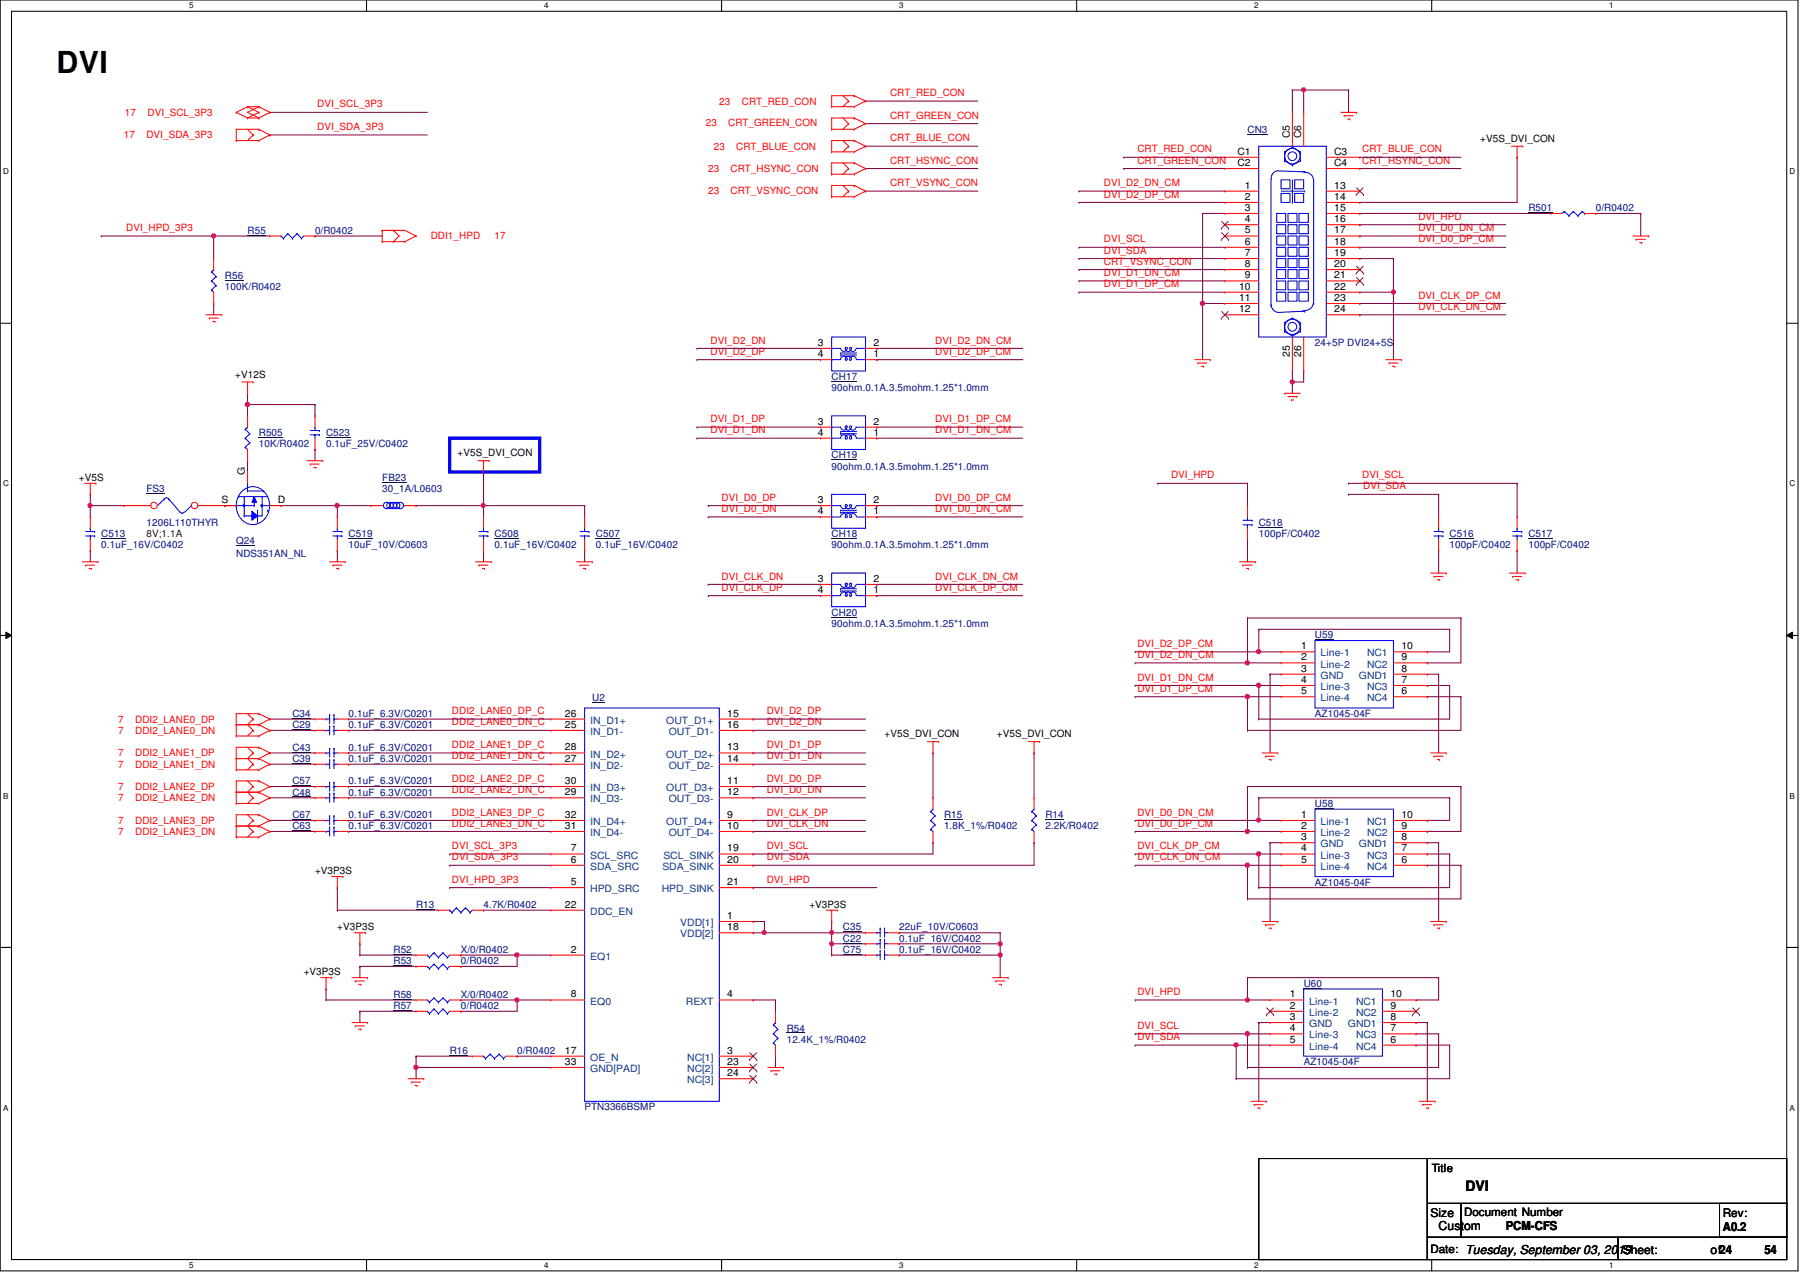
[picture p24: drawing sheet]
<svg xmlns="http://www.w3.org/2000/svg" width="297mm" height="210mm" viewBox="0 0 297 210" stroke-linecap="round" stroke-linejoin="round" font-family="sans-serif">
<defs><g id="words">
<text font-size="5" x="9.3" y="12">DVI</text>
<text font-size="2.4" x="241.8" y="196.5">DVI</text>
<g font-size="2">
<text x="236.1" y="200.8">Size</text>
<text x="237.4" y="202.9">Custom</text>
<text x="248.5" y="202.9">PCM-CFS</text>
<text x="284.3" y="203.1">A0.2</text>
<text x="267.8" y="206.9">Sheet:</text>
<text x="282.3" y="207">of24</text>
<text x="291.2" y="207">54</text>
</g>
<g font-size="1.9">
<text x="236.3" y="193.4">Title</text>
<text x="241.6" y="200.7">Document Number</text>
<text x="284.3" y="200.7">Rev:</text>
<text x="236.1" y="206.8">Date: Tuesday, September 03, 2019</text>
</g>
<g font-size="1.7" fill="#f00">
<text x="52.4" y="17.7">DVI_SCL_3P3</text>
<text x="118.7" y="17.3">23</text>
<text x="122.4" y="17.3">CRT_RED_CON</text>
<text x="146.9" y="15.9">CRT_RED_CON</text>
<text x="20.4" y="22.8">17</text>
<text x="20.6" y="19.1">17</text>
<text x="24.2" y="22.8">DVI_SDA_3P3</text>
<text x="24.3" y="19.1">DVI_SCL_3P3</text>
<text x="52.4" y="21.5">DVI_SDA_3P3</text>
<text x="116.5" y="20.8">23</text>
<text x="120.2" y="20.8">CRT_GREEN_CON</text>
<text x="146.9" y="19.6">CRT_GREEN_CON</text>
<text x="146.9" y="23.3">CRT_BLUE_CON</text>
<text x="116.9" y="28.4">23</text>
<text x="117.8" y="24.7">23</text>
<text x="120.6" y="28.4">CRT_HSYNC_CON</text>
<text x="121.5" y="24.7">CRT_BLUE_CON</text>
<text x="146.9" y="27">CRT_HSYNC_CON</text>
<text x="187.7" y="25.1">CRT_RED_CON</text>
<text x="187.7" y="27">CRT_GREEN_CON</text>
<text x="224.8" y="27">CRT_HSYNC_CON</text>
<text x="224.8" y="25.1">CRT_BLUE_CON</text>
<text x="116.9" y="32.1">23</text>
<text x="120.6" y="32.1">CRT_VSYNC_CON</text>
<text x="146.9" y="30.7">CRT_VSYNC_CON</text>
<text x="182.2" y="30.7">DVI_D2_DN_CM</text>
<text x="182.2" y="32.6">DVI_D2_DP_CM</text>
<text x="20.8" y="38.1">DVI_HPD_3P3</text>
<text x="71.1" y="39.5">DDI1_HPD</text>
<text x="81.6" y="39.5">17</text>
<text x="182.2" y="40">DVI_SCL</text>
<text x="182.2" y="41.9">DVI_SDA</text>
<text x="234.1" y="38.1">DVI_D0_DN_CM</text>
<text x="234.1" y="40">DVI_D0_DP_CM</text>
<text x="234.1" y="36.3">DVI_HPD</text>
<text x="182.2" y="45.6">DVI_D1_DN_CM</text>
<text x="182.2" y="47.4">DVI_D1_DP_CM</text>
<text x="182.2" y="43.7">CRT_VSYNC_CON</text>
<text x="234.1" y="49.3">DVI_CLK_DP_CM</text>
<text x="234.1" y="51.1">DVI_CLK_DN_CM</text>
<text x="117.3" y="58.5">DVI_D2_DP</text>
<text x="117.3" y="56.7">DVI_D2_DN</text>
<text x="154.3" y="56.7">DVI_D2_DN_CM</text>
<text x="154.3" y="58.5">DVI_D2_DP_CM</text>
<text x="117.3" y="69.7">DVI_D1_DP</text>
<text x="117.3" y="71.5">DVI_D1_DN</text>
<text x="154.3" y="69.7">DVI_D1_DP_CM</text>
<text x="154.3" y="71.5">DVI_D1_DN_CM</text>
<text x="119.1" y="82.6">DVI_D0_DP</text>
<text x="154.3" y="82.6">DVI_D0_DP_CM</text>
<text x="193.2" y="79">DVI_HPD</text>
<text x="224.8" y="79">DVI_SCL</text>
<text x="225" y="80.8">DVI_SDA</text>
<text x="119.1" y="84.5">DVI_D0_DN</text>
<text x="154.3" y="84.5">DVI_D0_DN_CM</text>
<text x="119.1" y="95.6">DVI_CLK_DN</text>
<text x="154.3" y="95.6">DVI_CLK_DN_CM</text>
<text x="119.1" y="97.5">DVI_CLK_DP</text>
<text x="154.3" y="97.5">DVI_CLK_DP_CM</text>
<text x="187.7" y="106.8">DVI_D2_DP_CM</text>
<text x="187.7" y="108.6">DVI_D2_DN_CM</text>
<text x="187.7" y="112.3">DVI_D1_DN_CM</text>
<text x="19.5" y="119.3">7</text>
<text x="22.3" y="119.3">DDI2_LANE0_DP</text>
<text x="74.6" y="119.7">DDI2_LANE0_DN_C</text>
<text x="74.6" y="117.9">DDI2_LANE0_DP_C</text>
<text x="126.5" y="119.7">DVI_D2_DN</text>
<text x="126.5" y="117.9">DVI_D2_DP</text>
<text x="187.7" y="114.2">DVI_D1_DP_CM</text>
<text x="19.5" y="121.1">7</text>
<text x="19.5" y="124.8">7</text>
<text x="22.3" y="121.1">DDI2_LANE0_DN</text>
<text x="22.3" y="124.8">DDI2_LANE1_DP</text>
<text x="74.6" y="123.4">DDI2_LANE1_DP_C</text>
<text x="74.6" y="125.3">DDI2_LANE1_DN_C</text>
<text x="126.5" y="125.3">DVI_D1_DN</text>
<text x="126.5" y="123.4">DVI_D1_DP</text>
<text x="19.5" y="126.7">7</text>
<text x="19.5" y="130.3">7</text>
<text x="22.3" y="126.7">DDI2_LANE1_DN</text>
<text x="22.3" y="130.3">DDI2_LANE2_DP</text>
<text x="74.6" y="130.9">DDI2_LANE2_DN_C</text>
<text x="74.6" y="129">DDI2_LANE2_DP_C</text>
<text x="126.5" y="130.9">DVI_D0_DN</text>
<text x="126.5" y="129">DVI_D0_DP</text>
<text x="19.5" y="132.2">7</text>
<text x="19.5" y="137.8">7</text>
<text x="19.5" y="135.9">7</text>
<text x="22.3" y="132.2">DDI2_LANE2_DN</text>
<text x="22.3" y="137.8">DDI2_LANE3_DN</text>
<text x="22.3" y="135.9">DDI2_LANE3_DP</text>
<text x="74.6" y="134.6">DDI2_LANE3_DP_C</text>
<text x="74.6" y="136.4">DDI2_LANE3_DN_C</text>
<text x="126.5" y="136.4">DVI_CLK_DN</text>
<text x="126.5" y="134.6">DVI_CLK_DP</text>
<text x="187.7" y="134.6">DVI_D0_DN_CM</text>
<text x="187.7" y="136.4">DVI_D0_DP_CM</text>
<text x="74.6" y="140.1">DVI_SCL_3P3</text>
<text x="74.6" y="142">DVI_SDA_3P3</text>
<text x="126.5" y="142">DVI_SDA</text>
<text x="126.5" y="140.1">DVI_SCL</text>
<text x="187.7" y="140.1">DVI_CLK_DP_CM</text>
<text x="187.7" y="142">DVI_CLK_DN_CM</text>
<text x="74.6" y="145.7">DVI_HPD_3P3</text>
<text x="126.5" y="145.7">DVI_HPD</text>
<text x="187.7" y="164.2">DVI_HPD</text>
<text x="187.7" y="169.8">DVI_SCL</text>
<text x="187.7" y="171.7">DVI_SDA</text>
</g>
<g font-size="1.7" fill="#000080">
<text x="205.9" y="21.9">CN3</text>
<text x="252.2" y="34.9">R501</text>
<text x="263.4" y="34.9">0/R0402</text>
<text x="40.8" y="38.6">R55</text>
<text x="52" y="38.6">0/R0402</text>
<text x="37.1" y="46">R56</text>
<text x="37.1" y="47.8">100K/R0402</text>
<text x="217" y="57.1">24+5P DVI24+5S</text>
<text x="137.2" y="62.7">CH17</text>
<text x="137.2" y="64.5">90ohm.0.1A.3.5mohm.1.25*1.0mm</text>
<text x="42.7" y="72">R505</text>
<text x="53.8" y="72">C523</text>
<text x="42.7" y="73.8">10K/R0402</text>
<text x="53.8" y="73.8">0.1uF_25V/C0402</text>
<text x="137.2" y="75.6">CH19</text>
<text x="137.2" y="77.5">90ohm.0.1A.3.5mohm.1.25*1.0mm</text>
<text x="24.2" y="81.2">FS3</text>
<text x="63.1" y="79.4">FB23</text>
<text x="63.1" y="81.2">30_1A/L0603</text>
<text x="16.7" y="88.6">C513</text>
<text x="24.2" y="86.8">1206L110THYR</text>
<text x="39" y="89.7">Q24</text>
<text x="57.5" y="88.6">C519</text>
<text x="81.6" y="88.6">C508</text>
<text x="98.3" y="88.6">C507</text>
<text x="137.2" y="88.6">CH18</text>
<text x="207.7" y="86.8">C518</text>
<text x="207.7" y="88.6">100pF/C0402</text>
<text x="239.2" y="88.6">C516</text>
<text x="252.2" y="88.6">C517</text>
<text x="16.7" y="90.5">0.1uF_16V/C0402</text>
<text x="39" y="92">NDS351AN_NL</text>
<text x="57.5" y="90.5">10uF_10V/C0603</text>
<text x="81.6" y="90.5">0.1uF_16V/C0402</text>
<text x="98.3" y="90.5">0.1uF_16V/C0402</text>
<text x="137.2" y="90.5">90ohm.0.1A.3.5mohm.1.25*1.0mm</text>
<text x="239.2" y="90.5">100pF/C0402</text>
<text x="252.2" y="90.5">100pF/C0402</text>
<text x="137.2" y="101.6">CH20</text>
<text x="137.2" y="103.5">90ohm.0.1A.3.5mohm.1.25*1.0mm</text>
<text x="217" y="105.3">U59</text>
<text x="48.3" y="118.3">C34</text>
<text x="57.5" y="118.3">0.1uF_6.3V/C0201</text>
<text x="97.7" y="115.7">U2</text>
<text x="217" y="118.3">AZ1045-04F</text>
<text x="48.3" y="120.1">C29</text>
<text x="48.3" y="123.9">C43</text>
<text x="48.3" y="125.7">C39</text>
<text x="57.5" y="120.1">0.1uF_6.3V/C0201</text>
<text x="57.5" y="123.9">0.1uF_6.3V/C0201</text>
<text x="57.5" y="125.7">0.1uF_6.3V/C0201</text>
<text x="48.3" y="129.4">C57</text>
<text x="48.3" y="131.3">C48</text>
<text x="57.5" y="129.4">0.1uF_6.3V/C0201</text>
<text x="57.5" y="131.3">0.1uF_6.3V/C0201</text>
<text x="48.3" y="135">C67</text>
<text x="48.3" y="136.9">C63</text>
<text x="57.5" y="135">0.1uF_6.3V/C0201</text>
<text x="57.5" y="136.9">0.1uF_6.3V/C0201</text>
<text x="155.8" y="135">R15</text>
<text x="155.8" y="136.9">1.8K_1%/R0402</text>
<text x="172.5" y="135">R14</text>
<text x="172.5" y="136.9">2.2K/R0402</text>
<text x="217" y="133.1">U58</text>
<text x="68.7" y="149.8">R13</text>
<text x="79.8" y="149.8">4.7K/R0402</text>
<text x="217" y="146.1">AZ1045-04F</text>
<text x="139.1" y="153.5">C35</text>
<text x="139.1" y="155.4">C22</text>
<text x="148.4" y="153.5">22uF_10V/C0603</text>
<text x="148.4" y="155.4">0.1uF_16V/C0402</text>
<text x="64.9" y="157.2">R52</text>
<text x="64.9" y="159.1">R53</text>
<text x="76.1" y="157.2">X/0/R0402</text>
<text x="76.1" y="159.1">0/R0402</text>
<text x="139.1" y="157.2">C75</text>
<text x="148.4" y="157.2">0.1uF_16V/C0402</text>
<text x="64.9" y="166.5">R57</text>
<text x="64.9" y="164.7">R58</text>
<text x="76.1" y="166.5">0/R0402</text>
<text x="76.1" y="164.7">X/0/R0402</text>
<text x="215.1" y="162.8">U60</text>
<text x="74.2" y="173.9">R16</text>
<text x="85.3" y="173.9">0/R0402</text>
<text x="129.8" y="170.2">R54</text>
<text x="129.8" y="172.1">12.4K_1%/R0402</text>
<text x="215.1" y="175.8">AZ1045-04F</text>
<text x="96.5" y="183.2">PTN3366BSMP</text>
</g>
<g font-size="1.7">
<text x="212.8" y="22.8" transform="rotate(-90 212.8 22.8)">C5</text>
<text x="214.7" y="22.8" transform="rotate(-90 214.7 22.8)">C6</text>
<text x="244.3" y="23.4">+V5S_DVI_CON</text>
<text x="204.2" y="25.5">C1</text>
<text x="204.2" y="27.4">C2</text>
<text x="220.2" y="25.5">C3</text>
<text x="220.2" y="27.4">C4</text>
<text x="205.4" y="31.1">1</text>
<text x="205.4" y="33">2</text>
<text x="205.4" y="34.8">3</text>
<text x="220.2" y="31.1">13</text>
<text x="220.2" y="33">14</text>
<text x="220.2" y="34.8">15</text>
<text x="205.4" y="36.7">4</text>
<text x="205.4" y="38.5">5</text>
<text x="205.4" y="40.4">6</text>
<text x="220.2" y="36.7">16</text>
<text x="220.2" y="38.5">17</text>
<text x="220.2" y="40.4">18</text>
<text x="204.5" y="47.8">10</text>
<text x="205.4" y="42.2">7</text>
<text x="205.4" y="44.1">8</text>
<text x="205.4" y="45.9">9</text>
<text x="220.2" y="42.2">19</text>
<text x="220.2" y="44.1">20</text>
<text x="220.2" y="45.9">21</text>
<text x="220.2" y="47.8">22</text>
<text x="204.5" y="49.7">11</text>
<text x="204.5" y="51.5">12</text>
<text x="220.2" y="49.7">23</text>
<text x="220.2" y="51.5">24</text>
<text x="135" y="58.9">4</text>
<text x="135" y="57.1">3</text>
<text x="144.1" y="57.1">2</text>
<text x="144.1" y="58.9">1</text>
<text x="212.8" y="58.9" transform="rotate(-90 212.8 58.9)">25</text>
<text x="214.7" y="58.9" transform="rotate(-90 214.7 58.9)">26</text>
<text x="38.8" y="62.3">+V12S</text>
<text x="135" y="71.9">4</text>
<text x="135" y="70.1">3</text>
<text x="144.1" y="70.1">2</text>
<text x="144.1" y="71.9">1</text>
<text x="75.5" y="75.3">+V5S_DVI_CON</text>
<text x="13" y="79.4">+V5S</text>
<text x="36.5" y="83">S</text>
<text x="40.4" y="78.4" transform="rotate(-90 40.4 78.4)">G</text>
<text x="45.8" y="83">D</text>
<text x="135" y="83">3</text>
<text x="144.1" y="83">2</text>
<text x="135" y="84.9">4</text>
<text x="144.1" y="84.9">1</text>
<text x="135" y="97.9">4</text>
<text x="135" y="96">3</text>
<text x="144.1" y="96">2</text>
<text x="144.1" y="97.9">1</text>
<text x="214.7" y="107.1">1</text>
<text x="231.3" y="107.1">10</text>
<text x="214.7" y="109">2</text>
<text x="214.7" y="110.8">3</text>
<text x="214.7" y="112.7">4</text>
<text x="231.3" y="109">9</text>
<text x="231.3" y="112.7">7</text>
<text x="231.3" y="110.8">8</text>
<text x="93.2" y="118.2">26</text>
<text x="120" y="118.2">15</text>
<text x="214.7" y="114.6">5</text>
<text x="231.3" y="114.6">6</text>
<text x="93.2" y="120.1">25</text>
<text x="93.2" y="125.7">27</text>
<text x="93.2" y="123.8">28</text>
<text x="120" y="123.8">13</text>
<text x="120" y="125.7">14</text>
<text x="120" y="120.1">16</text>
<text x="146" y="121.6">+V5S_DVI_CON</text>
<text x="164.5" y="121.6">+V5S_DVI_CON</text>
<text x="93.2" y="131.2">29</text>
<text x="93.2" y="129.4">30</text>
<text x="120" y="129.4">11</text>
<text x="120" y="131.2">12</text>
<text x="93.2" y="136.8">31</text>
<text x="93.2" y="135">32</text>
<text x="120" y="135">9</text>
<text x="120" y="136.8">10</text>
<text x="214.7" y="135">1</text>
<text x="214.7" y="136.8">2</text>
<text x="231.3" y="136.8">9</text>
<text x="231.3" y="135">10</text>
<text x="94.2" y="142.4">6</text>
<text x="94.2" y="140.5">7</text>
<text x="120" y="140.5">19</text>
<text x="120" y="142.4">20</text>
<text x="214.7" y="138.6">3</text>
<text x="214.7" y="140.5">4</text>
<text x="214.7" y="142.4">5</text>
<text x="231.3" y="140.5">7</text>
<text x="231.3" y="142.4">6</text>
<text x="231.3" y="138.6">8</text>
<text x="52" y="144.3">+V3P3S</text>
<text x="93.2" y="149.8">22</text>
<text x="94.2" y="146">5</text>
<text x="120" y="146">21</text>
<text x="133.6" y="149.8">+V3P3S</text>
<text x="55.7" y="153.5">+V3P3S</text>
<text x="120" y="151.6">1</text>
<text x="120" y="153.5">18</text>
<text x="50.1" y="161">+V3P3S</text>
<text x="94.2" y="157.2">2</text>
<text x="94.2" y="164.6">8</text>
<text x="120" y="164.6">4</text>
<text x="212.8" y="164.6">1</text>
<text x="212.8" y="166.5">2</text>
<text x="229.4" y="166.5">9</text>
<text x="229.4" y="164.6">10</text>
<text x="93.2" y="173.9">17</text>
<text x="120" y="173.9">3</text>
<text x="212.8" y="168.3">3</text>
<text x="212.8" y="170.2">4</text>
<text x="212.8" y="172">5</text>
<text x="229.4" y="170.2">7</text>
<text x="229.4" y="172">6</text>
<text x="229.4" y="168.3">8</text>
<text x="93.2" y="175.7">33</text>
<text x="120" y="175.7">23</text>
<text x="120" y="177.6">24</text>
</g>
<text font-size="1.7" fill="#400000" x="24.2" y="88.6">8V;1.1A</text>
<g font-size="1.7" fill="#004080">
<text x="217.9" y="108.3">Line-1</text>
<text x="217.9" y="110.2">Line-2</text>
<text x="217.9" y="112">GND</text>
<text x="217.9" y="113.9">Line-3</text>
<text x="224.2" y="112">GND1</text>
<text x="225.6" y="110.2">NC2</text>
<text x="225.6" y="113.9">NC3</text>
<text x="225.6" y="108.3">NC1</text>
<text x="97.4" y="119.4">IN_D1+</text>
<text x="109.9" y="119.4">OUT_D1+</text>
<text x="217.9" y="115.7">Line-4</text>
<text x="225.6" y="115.7">NC4</text>
<text x="97.4" y="121.3">IN_D1-</text>
<text x="97.4" y="125">IN_D2+</text>
<text x="109.9" y="125">OUT_D2+</text>
<text x="110.4" y="121.3">OUT_D1-</text>
<text x="97.4" y="126.9">IN_D2-</text>
<text x="97.4" y="130.6">IN_D3+</text>
<text x="109.9" y="130.6">OUT_D3+</text>
<text x="110.4" y="126.9">OUT_D2-</text>
<text x="97.4" y="132.4">IN_D3-</text>
<text x="97.4" y="138">IN_D4-</text>
<text x="97.4" y="136.1">IN_D4+</text>
<text x="109.9" y="136.1">OUT_D4+</text>
<text x="110.4" y="138">OUT_D4-</text>
<text x="110.4" y="132.4">OUT_D3-</text>
<text x="217.9" y="136.1">Line-1</text>
<text x="217.9" y="138">Line-2</text>
<text x="225.6" y="138">NC2</text>
<text x="225.6" y="136.1">NC1</text>
<text x="97.4" y="143.6">SDA_SRC</text>
<text x="97.4" y="141.7">SCL_SRC</text>
<text x="109.3" y="143.6">SDA_SINK</text>
<text x="109.5" y="141.7">SCL_SINK</text>
<text x="217.9" y="139.8">GND</text>
<text x="217.9" y="141.7">Line-3</text>
<text x="217.9" y="143.6">Line-4</text>
<text x="224.2" y="139.8">GND1</text>
<text x="225.6" y="141.7">NC3</text>
<text x="225.6" y="143.6">NC4</text>
<text x="97.4" y="147.2">HPD_SRC</text>
<text x="109.2" y="147.2">HPD_SINK</text>
<text x="97.4" y="151">DDC_EN</text>
<text x="112.3" y="152.8">VDD[1]</text>
<text x="112.3" y="154.7">VDD[2]</text>
<text x="97.4" y="158.4">EQ1</text>
<text x="97.4" y="165.8">EQ0</text>
<text x="113.2" y="165.8">REXT</text>
<text x="216.1" y="165.8">Line-1</text>
<text x="216.1" y="167.6">Line-2</text>
<text x="223.8" y="167.6">NC2</text>
<text x="223.8" y="165.8">NC1</text>
<text x="216.1" y="169.5">GND</text>
<text x="216.1" y="171.4">Line-3</text>
<text x="216.1" y="173.2">Line-4</text>
<text x="222.4" y="169.5">GND1</text>
<text x="223.8" y="171.4">NC3</text>
<text x="223.8" y="173.2">NC4</text>
<text x="97.4" y="175">OE_N</text>
<text x="97.4" y="176.9">GND[PAD]</text>
<text x="113.4" y="175">NC[1]</text>
<text x="113.4" y="176.9">NC[2]</text>
<text x="113.4" y="178.8">NC[3]</text>
</g>
<g font-size="1.3">
<text x="31.2" y="1.4">5</text>
<text x="89.8" y="1.4">4</text>
<text x="148.4" y="1.4">3</text>
<text x="207" y="1.4">2</text>
<text x="265.6" y="1.4">1</text>
<text x=".5" y="28.8">D</text>
<text x="295.3" y="28.8">D</text>
<text x=".5" y="80.3">C</text>
<text x="295.3" y="80.3">C</text>
<text x=".5" y="131.8">B</text>
<text x="295.3" y="131.8">B</text>
<text x=".5" y="183.3">A</text>
<text x="295.3" y="183.3">A</text>
<text x="31.2" y="209.3">5</text>
<text x="89.8" y="209.3">4</text>
<text x="148.4" y="209.3">3</text>
<text x="207" y="209.3">2</text>
<text x="265.6" y="209.3">1</text>
</g>
</g></defs>
<path d="M0 0h296.7v209.7h-296.7zM1.9 1.9h292.9v206h-292.9z" fill="none" stroke="#000" stroke-width=".17"/>
<g fill="#fff">
<path d="M31.2 .2h.7v1.5h-.7z"/>
<path d="M31.2 208.1h.7v1.4h-.7z"/>
</g>
<path d="M60.5 0v1.9M60.5 207.9v1.8" fill="none" stroke="#000" stroke-width=".17"/>
<g fill="#fff">
<path d="M89.8 .2h.7v1.5h-.7z"/>
<path d="M89.8 208.1h.7v1.4h-.7z"/>
</g>
<path d="M119.1 0v1.9M119.1 207.9v1.8" fill="none" stroke="#000" stroke-width=".17"/>
<g fill="#fff">
<path d="M148.4 .2h.7v1.5h-.7z"/>
<path d="M148.4 208.1h.7v1.4h-.7z"/>
</g>
<path d="M177.7 0v1.9M177.7 207.9v1.8" fill="none" stroke="#000" stroke-width=".17"/>
<g fill="#fff">
<path d="M207 .2h.7v1.5h-.7z"/>
<path d="M207 208.1h.7v1.4h-.7z"/>
</g>
<path d="M236.3 0v1.9M236.3 207.9v1.8" fill="none" stroke="#000" stroke-width=".17"/>
<g fill="#fff">
<path d="M265.6 .2h.7v1.5h-.7z"/>
<path d="M265.6 208.1h.7v1.4h-.7z"/>
<path d="M.5 27.6h.9v1.5h-.9z"/>
<path d="M295.3 27.6h.9v1.5h-.9z"/>
<path d="M.5 79.1h.9v1.5h-.9z"/>
<path d="M295.3 79.1h.9v1.5h-.9z"/>
</g>
<path d="M0 53.3h1.9M294.8 53.3h1.9" fill="none" stroke="#000" stroke-width=".17"/>
<g fill="#fff">
<path d="M.5 130.6h.9v1.5h-.9z"/>
<path d="M295.3 130.6h.9v1.5h-.9z"/>
</g>
<path d="M0 104.9h1.9M1 104.3l.9 .6-.9 .5zM294.8 104.9l1-.6v1.1zM294.8 104.9h1.9" fill="none" stroke="#000" stroke-width=".17"/>
<path d="M1 104.3l.9 .6-.9 .5zM294.8 104.9l1-.6v1.1z" fill="#000"/>
<g fill="#fff">
<path d="M.5 182.1h.8v1.5h-.8z"/>
<path d="M295.3 182.1h.8v1.5h-.8z"/>
</g>
<path d="M0 156.3h1.9M294.8 156.3h1.9" fill="none" stroke="#000" stroke-width=".17"/>
<path d="M74.2 72.3h14.9v5.6h-14.9z" fill="none" stroke="#00f" stroke-width=".55"/>
<g fill="none" stroke="#800040" stroke-width=".17">
<path d="M16.7 38.9h.1M16.7 38.9h27.8M35.3 38.9h.1M35.3 38.9v3.8M35.3 50.1h.1M35.3 50.1v1.8M191 79.8h.1M191 79.8h14.9M205.9 79.8h.1M205.9 79.8v3.6M222.5 79.8h.1M222.5 79.8h27.9"/>
<path d="M250.4 79.8h.1M250.4 79.8v5.5M205.9 89h.1M205.9 89v3.7M222.5 81.6h.1M222.5 81.6h14.9M237.4 81.6h.1M237.4 90.8h.1M237.4 81.6v3.7M237.4 90.8v3.8M250.4 90.8h.1M250.4 90.8v3.8"/>
</g>
<circle cx="35.2" cy="38.9" r=".35" fill="#f0f"/>
<circle cx="35.2" cy="38.9" r=".35" fill="none" stroke="#f0f" stroke-width=".17"/>
<g fill="none" stroke="#800040" stroke-width=".17">
<path d="M52 38.9h.1M52 38.9h11.1M44.5 118.7h.1M44.5 118.7h7.5M57.5 118.7h.1M57.5 118.7h33.4M124.3 118.7h.1M124.3 118.7h18.5M44.5 124.2h.1M44.5 120.5h.1M44.5 137.2h.1M44.5 135.4h.1"/>
<path d="M44.5 131.7h.1M44.5 129.8h.1M44.5 126.1h.1M44.5 120.5h7.5M44.5 126.1h7.5M44.5 124.2h7.5M44.5 131.7h7.5M44.5 129.8h7.5M44.5 137.2h7.5M44.5 135.4h7.5M57.5 124.2h.1M57.5 120.5h.1"/>
<path d="M57.5 135.4h.1M57.5 137.2h.1M57.5 131.7h.1M57.5 129.8h.1M57.5 126.1h.1M57.5 120.5h33.4M57.5 126.1h33.4M57.5 124.2h33.4M57.5 131.7h33.4M57.5 129.8h33.4M57.5 137.2h33.4M57.5 135.4h33.4"/>
<path d="M124.3 120.5h.1M124.3 126.1h.1M124.3 124.2h.1M124.3 131.7h.1M124.3 129.8h.1M124.3 137.2h.1M124.3 135.4h.1M124.3 120.5h18.5M124.3 126.1h18.5M124.3 124.2h18.5M124.3 131.7h18.5M124.3 129.8h18.5"/>
<path d="M124.3 137.2h18.5M124.3 135.4h18.5M154 124.2h.1M154 139.1h.1M154 124.2v7.5M154 139.1v1.8h-29.7M170.6 124.2h.1M170.6 139.1h.1M170.6 124.2v7.5M170.6 139.1v3.7h-46.3M55.7 146.5h.1M55.7 150.2h.1"/>
<path d="M55.7 146.5v3.7M55.7 150.2h16.6M74.2 140.9h.1M74.2 142.8h.1M74.2 146.5h.1M74.2 142.8h16.7M74.2 140.9h16.7M74.2 146.5h16.7M79.8 150.2h.1M79.8 150.2h11.1M124.3 142.8h.1M124.3 140.9h.1"/>
<path d="M124.3 146.5h.1M124.3 146.5h20.4M126.1 153.9h.1M126.1 153.9h11.1"/>
</g>
<circle cx="126.1" cy="153.9" r=".34" fill="#f0f"/>
<circle cx="126.1" cy="153.9" r=".34" fill="none" stroke="#f0f" stroke-width=".17"/>
<path d="M137.2 152.1h.1M137.2 153.9h.1M137.2 152.1v1.8M137.2 153.9h5.6" fill="none" stroke="#800040" stroke-width=".17"/>
<circle cx="137.2" cy="153.9" r=".34" fill="#f0f"/>
<circle cx="137.2" cy="153.9" r=".34" fill="none" stroke="#f0f" stroke-width=".17"/>
<path d="M137.2 153.9h.1M137.2 155.7h.1M137.2 153.9v1.8M137.2 155.7h5.6" fill="none" stroke="#800040" stroke-width=".17"/>
<circle cx="137.2" cy="155.7" r=".34" fill="#f0f"/>
<circle cx="137.2" cy="155.7" r=".34" fill="none" stroke="#f0f" stroke-width=".17"/>
<path d="M137.2 157.6h.1M137.2 157.6h5.6M148.4 153.9h.1M148.4 157.6h.1M148.4 157.6h16.7M148.4 153.9h16.7M165.1 157.6h.1M165.1 157.6v3.7" fill="none" stroke="#800040" stroke-width=".17"/>
<circle cx="165" cy="157.6" r=".35" fill="#f0f"/>
<circle cx="165" cy="157.6" r=".35" fill="none" stroke="#f0f" stroke-width=".17"/>
<path d="M148.4 155.7h.1M148.4 155.7h16.7" fill="none" stroke="#800040" stroke-width=".17"/>
<circle cx="165.1" cy="155.7" r=".34" fill="#f0f"/>
<circle cx="165.1" cy="155.7" r=".34" fill="none" stroke="#f0f" stroke-width=".17"/>
<g fill="none" stroke="#800040" stroke-width=".17">
<path d="M85.3 157.6h.1M85.3 157.6h5.6M85.3 157.6v1.9M124.3 152.1h.1M124.3 153.9h.1M124.3 152.1h1.8M126.1 152.1h.1M126.1 152.1v1.8h-1.8M137.2 155.7h.1M137.2 155.7v1.9M165.1 155.7h.1M165.1 153.9h.1"/>
<path d="M165.1 153.9v3.7M124.3 165h.1M124.3 165h3.7M128 165h.1M128 174.3h.1M128 165v1.9M128 174.3v1.8"/>
</g>
<circle cx="85.3" cy="157.6" r=".37" fill="#f0f"/>
<circle cx="85.3" cy="157.6" r=".37" fill="none" stroke="#f0f" stroke-width=".17"/>
<g fill="none" stroke="#800040" stroke-width=".17">
<path d="M59.4 157.6h.1M59.4 155.7h.1M59.4 159.5h.1M59.4 157.6h9.3M59.4 159.5h9.3M59.4 155.7v1.9M59.4 159.5v1.8M76.1 157.6h.1M76.1 159.5h.1M76.1 157.6h9.2M76.1 159.5h9.2M85.3 165h.1"/>
<path d="M85.3 165h5.6"/>
</g>
<circle cx="85.3" cy="165" r=".36" fill="#f0f"/>
<circle cx="85.3" cy="165" r=".36" fill="none" stroke="#f0f" stroke-width=".17"/>
<g fill="none" stroke="#800040" stroke-width=".17">
<path d="M53.8 165h.1M53.8 163.2h.1M53.8 165h14.9M53.8 163.2v1.8M59.4 166.9h.1M59.4 166.9h9.3M59.4 166.9v1.8M68.7 174.3h.1M68.7 176.1h.1M68.7 174.3h9.2M68.7 176.1v1.9M68.7 176.1h22.2"/>
<path d="M76.1 165h.1M76.1 166.9h.1M76.1 165h9.2M85.3 165h.1M85.3 165v1.9h-9.2"/>
</g>
<circle cx="68.6" cy="176.1" r=".37" fill="#f0f"/>
<circle cx="68.6" cy="176.1" r=".37" fill="none" stroke="#f0f" stroke-width=".17"/>
<path d="M198.5 35.2h.1M198.5 35.2h3.6M198.5 50.1h.1M198.5 50.1v9.3M68.7 174.3h.1M68.7 174.3v1.8M85.3 174.3h.1M85.3 174.3h5.6" fill="none" stroke="#800040" stroke-width=".17"/>
<circle cx="198.4" cy="50.1" r=".37" fill="#f0f"/>
<circle cx="198.4" cy="50.1" r=".37" fill="none" stroke="#f0f" stroke-width=".17"/>
<g fill="none" stroke="#800040" stroke-width=".17">
<path d="M222.5 14.9h.1M222.5 14.9v3.6M178.1 31.5h.1M178.1 33.4h.1M178.1 31.5h24M178.1 33.4h24M185.5 26h.1M185.5 26h16.6M224.4 38.9h.1M224.4 38.9h24.1M198.5 50.1h.1M198.5 50.1h3.6"/>
<path d="M224.4 50.1h.1M224.4 51.9h.1M224.4 40.8h.1M224.4 42.7h.1M224.4 50.1h24.1M224.4 51.9h24.1M224.4 40.8h24.1M224.4 42.7h5.6M230 48.2h.1M230 48.2v11.2"/>
</g>
<circle cx="229.9" cy="48.2" r=".35" fill="#f0f"/>
<circle cx="229.9" cy="48.2" r=".35" fill="none" stroke="#f0f" stroke-width=".17"/>
<g fill="none" stroke="#800040" stroke-width=".17">
<path d="M213.3 14.9h.1M213.3 14.9v3.6M213.3 14.9h1.8M215.1 14.9h.1M215.1 14.9v3.6M185.5 27.8h.1M185.5 27.8h16.6M198.5 35.2h.1M198.5 35.2v14.9M224.4 27.8h.1M224.4 37.1h.1M224.4 26h.1"/>
<path d="M224.4 35.2h.1M224.4 33.4h.1M224.4 27.8h16.7M224.4 37.1h24.1M224.4 26h16.7M224.4 35.2h31.5M250.4 26h.1M250.4 26v7.4h-26M178.1 46.4h.1M178.1 48.2h.1M178.1 40.8h.1M178.1 42.7h.1"/>
<path d="M178.1 44.5h.1M178.1 48.2h24M178.1 46.4h24M178.1 40.8h24M178.1 42.7h24M178.1 44.5h24M224.4 48.2h.1M230 42.7h.1M230 42.7v5.5h-5.6M213.3 63h.1M213.3 61.2h.1M213.3 61.2v3.7"/>
<path d="M215.1 61.2h.1M215.1 61.2v1.8h-1.8"/>
</g>
<circle cx="213.3" cy="63" r=".36" fill="#f0f"/>
<circle cx="213.3" cy="63" r=".36" fill="none" stroke="#f0f" stroke-width=".17"/>
<path d="M215.1 14.9h.1M215.1 14.9h7.4M263.4 35.2h.1M263.4 35.2h7.4M270.8 35.2h.1M270.8 35.2v3.7" fill="none" stroke="#800040" stroke-width=".17"/>
<circle cx="215.1" cy="14.8" r=".36" fill="#f0f"/>
<circle cx="215.1" cy="14.8" r=".36" fill="none" stroke="#f0f" stroke-width=".17"/>
<g fill="none" stroke="#800040" stroke-width=".17">
<path d="M44.5 18.5h.1M44.5 18.5h26M44.5 22.3h.1M44.5 22.3h26M40.8 66.8h.1M40.8 66.8v1.8M14.9 83.4h.1M14.9 81.6h.1M14.9 83.4h5.5M14.9 81.6v1.8M55.7 83.4h.1M55.7 83.4h5.6"/>
<path d="M79.8 83.4h.1M79.8 83.4v1.9"/>
</g>
<circle cx="14.8" cy="83.4" r=".35" fill="#f0f"/>
<circle cx="14.8" cy="83.4" r=".35" fill="none" stroke="#f0f" stroke-width=".17"/>
<path d="M40.8 64.9h.1M40.8 64.9v1.9M52 66.8h.1M52 66.8v1.8M14.9 83.4h.1M14.9 83.4v1.9M96.5 90.8h.1M96.5 90.8v1.9" fill="none" stroke="#800040" stroke-width=".17"/>
<circle cx="40.8" cy="66.7" r=".37" fill="#f0f"/>
<circle cx="40.8" cy="66.7" r=".37" fill="none" stroke="#f0f" stroke-width=".17"/>
<path d="M79.8 77.9h.1M79.8 77.9v5.5M37.1 83.4h.1M37.1 83.4h1.9M46.4 83.4h.1M46.4 83.4h9.3M79.8 83.4h.1M79.8 83.4h16.7M96.5 83.4h.1M96.5 83.4v1.9" fill="none" stroke="#800040" stroke-width=".17"/>
<circle cx="55.6" cy="83.4" r=".37" fill="#f0f"/>
<circle cx="55.6" cy="83.4" r=".37" fill="none" stroke="#f0f" stroke-width=".17"/>
<path d="M40.8 76h.1M40.8 76v1.9M68.7 83.4h.1M68.7 83.4h11.1" fill="none" stroke="#800040" stroke-width=".17"/>
<circle cx="79.7" cy="83.4" r=".35" fill="#f0f"/>
<circle cx="79.7" cy="83.4" r=".35" fill="none" stroke="#f0f" stroke-width=".17"/>
<g fill="none" stroke="#800040" stroke-width=".17">
<path d="M142.8 16.7h.1M142.8 16.7h18.6M142.8 20.4h.1M142.8 27.8h.1M142.8 24.1h.1M142.8 31.5h.1M142.8 20.4h18.6M142.8 27.8h18.6M142.8 24.1h18.6M142.8 31.5h18.6M40.8 66.8h.1M40.8 66.8h11.2"/>
<path d="M52 74.2h.1M52 74.2v1.8M14.9 90.8h.1M14.9 90.8v1.9M55.7 90.8h.1M55.7 83.4h.1M55.7 83.4v1.9M55.7 90.8v1.9M79.8 90.8h.1M79.8 90.8v1.9M205.9 137.2h.1M205.9 137.2h5.5"/>
<path d="M207.7 140.9h.1M207.7 140.9v5.6M207.7 140.9h3.7"/>
</g>
<circle cx="207.7" cy="140.9" r=".37" fill="#f0f"/>
<circle cx="207.7" cy="140.9" r=".37" fill="none" stroke="#f0f" stroke-width=".17"/>
<path d="M207.7 135.4h.1M207.7 131.7h.1M207.7 135.4h3.7M207.7 131.7v3.7M209.6 139.1h.1M209.6 139.1h1.8M209.6 139.1v13M205.9 142.8h.1M205.9 142.8h5.5" fill="none" stroke="#800040" stroke-width=".17"/>
<circle cx="207.7" cy="135.3" r=".36" fill="#f0f"/>
<circle cx="207.7" cy="135.3" r=".36" fill="none" stroke="#f0f" stroke-width=".17"/>
<path d="M205.9 129.8h.1M205.9 129.8v7.4M207.7 131.7h.1M207.7 131.7h31.5M235.5 135.4h.1M239.2 131.7h.1M239.2 131.7v3.7h-3.7" fill="none" stroke="#800040" stroke-width=".17"/>
<circle cx="205.8" cy="137.2" r=".36" fill="#f0f"/>
<circle cx="205.8" cy="137.2" r=".36" fill="none" stroke="#f0f" stroke-width=".17"/>
<path d="M205.9 129.8h.1M205.9 129.8h35.2M235.5 137.2h.1M241.1 129.8h.1M241.1 129.8v7.4h-5.6M205.9 142.8h.1M205.9 142.8v5.5M207.7 146.5h.1M235.5 140.9h.1M235.5 140.9h3.7M239.2 140.9h.1M239.2 140.9v5.6h-31.5" fill="none" stroke="#800040" stroke-width=".17"/>
<circle cx="205.8" cy="142.8" r=".37" fill="#f0f"/>
<circle cx="205.8" cy="142.8" r=".37" fill="none" stroke="#f0f" stroke-width=".17"/>
<g fill="none" stroke="#800040" stroke-width=".17">
<path d="M205.9 109.4h.1M205.9 109.4h5.5M207.7 113.1h.1M207.7 113.1v5.6M207.7 113.1h3.7M187.3 135.4h.1M187.3 137.2h.1M187.3 135.4h20.4M187.3 137.2h18.6M235.5 139.1h.1M235.5 139.1h1.9M237.4 139.1h.1"/>
<path d="M237.4 139.1v13M187.3 140.9h.1M187.3 142.8h.1M187.3 142.8h18.6M187.3 140.9h20.4M205.9 148.3h.1M235.5 142.8h.1M235.5 142.8h5.6M241.1 142.8h.1M241.1 142.8v5.5h-35.2"/>
</g>
<circle cx="207.7" cy="113.1" r=".37" fill="#f0f"/>
<circle cx="207.7" cy="113.1" r=".37" fill="none" stroke="#f0f" stroke-width=".17"/>
<path d="M205.9 115h.1M205.9 115h5.5M207.7 107.6h.1M207.7 103.8h.1M207.7 107.6h3.7M207.7 103.8v3.8M209.6 111.3h.1M209.6 111.3h1.8M209.6 111.3v12.9" fill="none" stroke="#800040" stroke-width=".17"/>
<circle cx="207.7" cy="107.5" r=".36" fill="#f0f"/>
<circle cx="207.7" cy="107.5" r=".36" fill="none" stroke="#f0f" stroke-width=".17"/>
<path d="M205.9 102h.1M205.9 102v7.4M207.7 103.8h.1M207.7 103.8h31.5M235.5 107.6h.1M239.2 103.8h.1M239.2 103.8v3.8h-3.7" fill="none" stroke="#800040" stroke-width=".17"/>
<circle cx="205.8" cy="109.4" r=".36" fill="#f0f"/>
<circle cx="205.8" cy="109.4" r=".36" fill="none" stroke="#f0f" stroke-width=".17"/>
<g fill="none" stroke="#800040" stroke-width=".17">
<path d="M187.3 107.6h.1M187.3 109.4h.1M187.3 113.1h.1M187.3 115h.1M187.3 109.4h18.6M187.3 113.1h20.4M187.3 115h18.6M187.3 107.6h20.4M205.9 102h.1M205.9 115h.1M205.9 102h35.2M205.9 115v5.5"/>
<path d="M207.7 118.7h.1M235.5 109.4h.1M235.5 113.1h.1M235.5 115h.1M235.5 111.3h.1M235.5 113.1h3.7M235.5 115h5.6M235.5 111.3h1.9M237.4 111.3h.1M237.4 111.3v12.9M239.2 113.1h.1M239.2 113.1v5.6h-31.5"/>
<path d="M241.1 102h.1M241.1 115h.1M241.1 102v7.4h-5.6M241.1 115v5.5h-35.2M205.9 120.5h.1"/>
</g>
<circle cx="205.8" cy="115" r=".37" fill="#f0f"/>
<circle cx="205.8" cy="115" r=".37" fill="none" stroke="#f0f" stroke-width=".17"/>
<path d="M205.9 170.6h.1M205.9 170.6v5.5M205.9 170.6h3.7" fill="none" stroke="#800040" stroke-width=".17"/>
<circle cx="205.8" cy="170.6" r=".37" fill="#f0f"/>
<circle cx="205.8" cy="170.6" r=".37" fill="none" stroke="#f0f" stroke-width=".17"/>
<path d="M204 172.5h.1M204 172.5h5.6" fill="none" stroke="#800040" stroke-width=".17"/>
<circle cx="204" cy="172.4" r=".36" fill="#f0f"/>
<circle cx="204" cy="172.4" r=".36" fill="none" stroke="#f0f" stroke-width=".17"/>
<path d="M205.9 165h.1M205.9 165h3.7" fill="none" stroke="#800040" stroke-width=".17"/>
<circle cx="205.8" cy="165" r=".36" fill="#f0f"/>
<circle cx="205.8" cy="165" r=".36" fill="none" stroke="#f0f" stroke-width=".17"/>
<g fill="none" stroke="#800040" stroke-width=".17">
<path d="M115 59.4h.1M115 57.5h.1M115 57.5h20.4M115 59.4h20.4M144.7 57.5h.1M144.7 59.4h.1M144.7 57.5h24.1M144.7 59.4h24.1M115 70.5h.1M115 72.3h.1M115 70.5h20.4M115 72.3h20.4"/>
<path d="M144.7 70.5h.1M144.7 72.3h.1M144.7 70.5h24.1M144.7 72.3h24.1M116.9 83.4h.1M116.9 85.3h.1M116.9 98.3h.1M116.9 96.4h.1M116.9 83.4h18.5M116.9 85.3h18.5M116.9 98.3h18.5M116.9 96.4h18.5"/>
<path d="M144.7 83.4h.1M144.7 85.3h.1M144.7 98.3h.1M144.7 96.4h.1M144.7 83.4h24.1M144.7 85.3h24.1M144.7 98.3h24.1M144.7 96.4h24.1M187.3 165h.1M187.3 170.6h.1M187.3 172.5h.1M187.3 170.6h18.6"/>
<path d="M187.3 172.5h16.7M204 172.5h.1M204 178h.1M204 172.5v5.5M205.9 161.3h.1M205.9 176.1h.1M205.9 161.3v3.7h-18.6M205.9 161.3h31.5M207.7 168.7h.1M207.7 168.7h1.9M207.7 168.7v13M233.7 165h.1"/>
<path d="M233.7 170.6h.1M233.7 172.5h.1M233.7 168.7h.1M233.7 168.7h1.8M233.7 170.6h3.7M233.7 172.5h5.5M235.5 168.7h.1M235.5 168.7v13M237.4 161.3h.1M237.4 170.6h.1M237.4 161.3v3.7h-3.7M237.4 170.6v5.5h-31.5"/>
<path d="M239.2 172.5h.1M239.2 172.5v5.5h-35.2"/>
</g>
<g fill="none" stroke="#f00" stroke-width=".17">
<path d="M39 18.5h.1M39 18.5l1.8 1M40.8 17.6h.1M40.8 19.5h.1M40.8 17.6h1.9M40.8 17.6l-1.8 .9M40.8 19.5h1.9M40.8 17.6l1.9 .9M42.7 19.5h.1M42.7 17.6h.1M42.7 18.5h.1M42.7 17.6l1.8 .9"/>
<path d="M42.7 17.6l-1.9 .9 1.9 1M42.7 18.5l-1.9 1M44.5 18.5h.1M44.5 18.5l-1.8 1M137.2 17.6h.1M137.2 17.6h3.8M139.1 15.8l.9 .9M139.1 19.5l.9 .9M140 16.7h.1M140 16.7l-.9 .9M141 15.8h.1M141 17.6h.1"/>
<path d="M141 19.5h.1M141 15.8h-3.8v1.8M141 19.5h-3.8v1.8M141 15.8l1.8 .9M141 19.5l1.8 .9M142.8 16.7h.1M142.8 16.7l-1.8 .9M221.3 18.5h2.6M221.8 19.1h.1M221.8 19.1h1.5M222.4 19.6h.4M222.8 19.6h.1"/>
<path d="M223.9 18.5h.1M39 23.2h.1M39 23.2h3.7M40.8 21.3l1 1M41.8 22.3h.1M41.8 22.3l-1 .9M42.7 21.3h.1M42.7 23.2h.1M42.7 21.3h-3.7v1.9M42.7 21.3l1.8 1M44.5 22.3h.1M44.5 22.3l-1.8 .9"/>
<path d="M63.1 38h.1M63.1 39.9h.1M63.1 38h3.7l1.9 .9M63.1 39.9h3.7M63.1 38v1.9M64.9 38h.1M64.9 39.9h.1M64.9 38l1 .9-1 1M66.8 39.9h.1M68.7 38.9h.1M68.7 38.9l-1.9 1M137.2 21.3h.1"/>
<path d="M137.2 25.1h.1M137.2 28.7h.1M137.2 32.5h.1M137.2 21.3h3.8M137.2 25.1h3.8M137.2 28.7h3.8M137.2 32.5h3.8M139.1 23.2l.9 .9M139.1 26.9l.9 .9M139.1 30.6l.9 .9M140 20.4h.1M140 24.1h.1"/>
<path d="M140 27.8h.1M140 31.5h.1M140 20.4l-.9 .9M140 27.8l-.9 .9M140 24.1l-.9 1M140 31.5l-.9 1M141 21.3h.1M141 23.2h.1M141 25.1h.1M141 26.9h.1M141 28.7h.1M141 30.6h.1"/>
<path d="M141 32.5h.1M141 23.2h-3.8v1.9M141 26.9h-3.8v1.8M141 30.6h-3.8v1.9M141 23.2l1.8 .9M141 26.9l1.8 .9M141 30.6l1.8 .9M142.8 20.4h.1M142.8 24.1h.1M142.8 27.8h.1M142.8 31.5h.1M142.8 20.4l-1.8 .9"/>
<path d="M142.8 24.1l-1.8 1M142.8 27.8l-1.8 .9M142.8 31.5l-1.8 1M249.4 24.1h1.9M250.4 26h.1M250.4 24.1v1.9M251.3 24.1h.1M269.4 38.9h2.7M270 39.5h.1M270 39.5h1.5M272.1 38.9h.1M34 51.9h2.6"/>
<path d="M34.5 52.5h.1M34.5 52.5h1.5M35.1 53h.4M35.3 50.1h.1M35.3 42.7h.1M35.3 42.7v1.8M35.3 48.2v1.9M35.5 53h.1M36.6 51.9h.1M197.1 59.4h2.6M197.7 59.9h.1M197.7 59.9h1.5"/>
<path d="M199.7 59.4h.1M228.7 59.4h2.6M229.2 59.9h.1M229.2 59.9h1.5M231.3 59.4h.1M270.6 40h.3M270.9 40h.1M14 79.8h1.8M14.9 79.8v1.8M15.8 79.8h.1M39.9 63h1.9M40.8 64.9h.1"/>
<path d="M40.8 63v1.9M41.8 63h.1M50.7 76h2.6M51.2 76.6h.1M51.2 76.6h1.5M51.8 77.1h.4M52 74.2h.1M52 68.6h.1M52 68.6v1.9M52 72.3v1.9M52.2 77.1h.1M53.3 76h.1"/>
<path d="M78.9 76h1.8M79.8 77.9h.1M79.8 76v1.9M80.7 76h.1M198.2 60.5h.4M198.6 60.5h.1M212 64.9h.1M212 64.9h2.6M212.6 65.4h1.4M213.1 66h.1M213.1 66h.4M214 65.4h.1"/>
<path d="M229.8 60.5h.4M230.2 60.5h.1M13.6 92.7h2.6M14.1 93.3h.1M14.1 93.3h1.5M14.7 93.8h.4M14.9 81.6h.1M15.1 93.8h.1M16.2 92.7h.1M54.4 92.7h2.6M54.9 93.3h.1M54.9 93.3h1.5"/>
<path d="M55.5 93.8h.4M55.7 90.8h.1M55.7 85.3h.1M55.7 85.3v1.9M55.7 89v1.8M55.9 93.8h.1M57 92.7h.1M78.5 92.7h2.6M79 93.3h.1M79 93.3h1.5M79.6 93.8h.4M80 93.8h.1"/>
<path d="M81.1 92.7h.1M95.2 92.7h2.5M95.7 93.3h.1M95.7 93.3h1.5M96.3 93.8h.3M96.6 93.8h.1M97.7 92.7h.1M135.4 85.3h.1M135.4 83.4h.1M135.4 98.3h.1M135.4 96.4h.1M135.4 83.4h1.8"/>
<path d="M135.4 85.3h1.8M135.4 96.4h1.8M135.4 98.3h1.8M142.8 83.4h1.9M142.8 85.3h1.9M142.8 96.4h1.9M142.8 98.3h1.9M144.7 83.4h.1M144.7 85.3h.1M144.7 96.4h.1M144.7 98.3h.1M204.6 92.7h2.6"/>
<path d="M205.1 93.3h.1M205.1 93.3h1.5M205.7 93.8h.3M206 93.8h.1M207.2 92.7h.1M236.1 94.6h2.6M236.6 95.1h.1M236.6 95.1h1.5M237.2 95.7h.4M237.6 95.7h.1M238.7 94.6h.1M249.1 94.6h2.6"/>
<path d="M249.6 95.1h.1M249.6 95.1h1.5M250.2 95.7h.4M250.6 95.7h.1M251.7 94.6h.1M39 119.6h.1M39 119.6h3.7M40.8 117.8l1 .9M41.8 118.7h.1M41.8 118.7l-1 .9 1 .9M42.7 119.6h.1M42.7 117.8h.1"/>
<path d="M42.7 117.8h-3.7v3.7M42.7 119.6l1.8 .9M42.7 117.8l1.8 .9M44.5 118.7h.1M44.5 118.7l-1.8 .9M52 118.7h.1M52 118.7h1.8M55.7 118.7h1.8M57.5 118.7h.1M39 132.6h.1M39 138.1h.1M39 136.3h.1"/>
<path d="M39 121.5h.1M39 127h.1M39 125.2h.1M39 130.7h.1M39 130.7h3.7M39 132.6h3.7M39 136.3h3.7M39 138.1h3.7M39 121.5h3.7M39 125.2h3.7M39 127h3.7M40.8 134.5l1 .9"/>
<path d="M40.8 123.3l1 .9M40.8 128.9l1 .9M41.8 131.7h.1M41.8 137.2h.1M41.8 135.4h.1M41.8 120.5h.1M41.8 126.1h.1M41.8 124.2h.1M41.8 129.8h.1M41.8 131.7l-1 .9M41.8 129.8l-1 .9 1 1M41.8 137.2l-1 .9"/>
<path d="M41.8 135.4l-1 .9 1 .9M41.8 120.5l-1 1M41.8 126.1l-1 .9M41.8 124.2l-1 1 1 .9M42.7 130.7h.1M42.7 132.6h.1M42.7 136.3h.1M42.7 138.1h.1M42.7 134.5h.1M42.7 121.5h.1M42.7 125.2h.1M42.7 127h.1"/>
<path d="M42.7 123.3h.1M42.7 128.9h.1M42.7 130.7l1.8 1M42.7 123.3h-3.7v3.7M42.7 128.9h-3.7v3.7M42.7 134.5h-3.7v3.6M42.7 136.3l1.8 .9M42.7 134.5l1.8 .9M42.7 125.2l1.8 .9M42.7 123.3l1.8 .9M42.7 128.9l1.8 .9M44.5 131.7h.1"/>
<path d="M44.5 137.2h.1M44.5 135.4h.1M44.5 120.5h.1M44.5 126.1h.1M44.5 124.2h.1M44.5 129.8h.1M44.5 131.7l-1.8 .9M44.5 137.2l-1.8 .9M44.5 135.4l-1.8 .9M44.5 120.5l-1.8 1M44.5 126.1l-1.8 .9M44.5 124.2l-1.8 1"/>
<path d="M44.5 129.8l-1.8 .9M52 135.4h.1M52 129.8h.1M52 135.4h1.8M52 129.8h1.8M55.7 135.4h1.8M55.7 129.8h1.8M57.5 135.4h.1M57.5 129.8h.1M153 122.4h1.9M154 124.2h.1M154 122.4v1.8"/>
<path d="M154.9 122.4h.1M169.7 122.4h1.9M170.6 124.2h.1M170.6 122.4v1.8M171.6 122.4h.1M208.3 124.2h2.6M208.8 124.8h.1M208.8 124.8h1.5M209.4 125.3h.4M209.8 125.3h.1M210.9 124.2h.1M236.1 124.2h2.6"/>
<path d="M236.6 124.8h.1M236.6 124.8h1.5M237.2 125.3h.4M237.6 125.3h.1M238.7 124.2h.1M54.7 144.7h1.9M55.7 146.5h.1M55.7 144.7v1.8M56.6 144.7h.1M58.5 153.9h1.8M59.4 155.7h.1M59.4 153.9v1.8"/>
<path d="M60.3 153.9h.1M136.4 150.2h1.8M137.2 152.1h.1M137.2 150.2v1.9M138.2 150.2h.1M208.3 152.1h2.6M208.8 152.6h.1M208.8 152.6h1.5M209.4 153.2h.4M209.8 153.2h.1M210.9 152.1h.1M236.1 152.1h2.6"/>
<path d="M236.6 152.6h.1M236.6 152.6h1.5M237.2 153.2h.4M237.6 153.2h.1M238.7 152.1h.1M52.9 161.3h1.8M53.8 163.2h.1M53.8 161.3v1.9M54.7 161.3h.1M58.1 161.3h2.6M58.1 168.7h2.6M58.6 161.9h.1"/>
<path d="M58.6 169.3h.1M58.6 161.9h1.5M58.6 169.3h1.5M59.2 162.4h.4M59.2 169.8h.4M59.6 162.4h.1M59.6 169.8h.1M60.7 161.3h.1M60.7 168.7h.1M67.3 178h2.6M67.9 178.6h.1M67.9 178.6h1.5"/>
<path d="M68.4 179.1h.4M68.7 166.9h.1M68.7 166.9h1.8M68.8 179.1h.1M69.9 178h.1M74.2 166.9h1.9M76.1 166.9h.1M126.7 176.1h2.6M127.3 176.7h.1M127.3 176.7h1.4M127.8 177.2h.4M128.2 177.2h.1"/>
<path d="M129.3 176.1h.1M163.8 161.3h2.6M164.3 161.9h.1M164.3 161.9h1.5M164.9 162.4h.4M165.3 162.4h.1M166.4 161.3h.1M206.4 181.7h2.6M207 182.3h.1M207 182.3h1.4M207.5 182.8h.4M207.9 182.8h.1"/>
<path d="M209 181.7h.1M234.2 181.7h2.6M234.8 182.3h.1M234.8 182.3h1.5M235.3 182.8h.4M235.7 182.8h.1M236.8 181.7h.1"/>
</g>
<path d="M207.7 191.2h27.8v16.7h-27.8zM235.5 198.6h5.6v5.6h-5.6zM235.5 191.2h59.3v7.4h-59.3zM241.1 198.6h53.7v5.6h-53.7zM283.8 198.6h11v5.6h-11zM235.5 204.2h31.5v3.7h-31.5zM267 204.2h27.8v3.7h-27.8z" fill="none" stroke="#000" stroke-width=".17"/>
<g fill="none" stroke="#00f" stroke-width=".17">
<path d="M34.9 44.9h.1M34.9 47.8h.1M34.9 46.4h.1M34.9 44.9l.7 .7M34.9 47.8l.4 .4M34.9 46.4l.7 .7M35.3 44.5h.1M35.3 44.5l-.4 .4M35.6 47.1h.1M35.6 45.6h.1M35.6 47.1l-.7 .7M35.6 45.6l-.7 .8"/>
<path d="M40.8 79.8v1.2M51.2 71h1.5M51.2 71.8h1.5M52 70.5h.1M52 71.8h.1M52 70.5v.5M52 71.8v.5M52.7 71h.1M52.7 71.8h.1M39 83.4h.1M39 83.4h2.9M39.4 82h.1"/>
<path d="M39.4 82h4.8M40 81a2.65 2.65 0 0 1 4.4 1.7 3.1 3.1 0 0 1-2.7 3.9 3.2 3.2 0 0 1-2.6-2.3 3.2 3.2 0 0 1 .9-3.3zM40.3 85.1h.1M40.3 82v3.1M40.8 81h.1M40.8 81h2.6M41.9 83.4h.1M41.9 82.9v.5M43.3 82h.1M43.3 83.4h.1M43.3 83.4h1.2M43.3 82v3.1"/>
<path d="M43.4 81h.1M44.2 84.2h.1M54.9 87.7h1.5M54.9 88.4h1.5M55.7 87.2h.1M55.7 88.4h.1M55.7 87.2v.5M55.7 88.4v.6M56.4 87.7h.1M56.4 88.4h.1M137.2 81.6h5.6v5.6h-5.6zM137.2 94.6h5.6v5.5h-5.6z"/>
<path d="M137.2 83.4h.1M137.2 85.3h.1M137.2 96.4h.1M137.2 98.3h.1M138.7 84.2h.1M138.7 84.5h.1M138.7 97.2h.1M138.7 97.5h.1M138.7 84.2h2.6M138.7 84.5h2.6M138.7 97.2h2.6M138.7 97.5h2.6"/>
<path d="M139.8 96.4v-.1h-.3a.53 .53 0 0 0 .5 .7 .53 .53 0 0 0 .5-.6M139.8 83.4a.55 .55 0 0 1-.5 .5 .55 .55 0 0 1-.6-.5h-1.5M139.8 96.4a.55 .55 0 0 1-.5 .5 .55 .55 0 0 1-.6-.5h-1.5M140.5 96.4v-.1h-.3a.54 .54 0 0 0 .5 .7 .54 .54 0 0 0 .6-.6M140.5 83.4a.52 .52 0 0 1-.5 .5 .52 .52 0 0 1-.5-.6h.3v.1M141.3 98.3a.52 .52 0 0 0-.6-.6 .52 .52 0 0 0-.4 .7h.1l.1-.1a.52 .52 0 0 0-.5-.6 .52 .52 0 0 0-.5 .7h.2l.1-.1a.53 .53 0 0 0-.6-.6 .53 .53 0 0 0-.5 .6h-1.5M141.3 85.3a.53 .53 0 0 0-.6-.6 .53 .53 0 0 0-.4 .7h.2a.49 .49 0 0 0-.5-.7 .49 .49 0 0 0-.5 .7h.3a.52 .52 0 0 0-.5-.6 .52 .52 0 0 0-.6 .5h-1.5M141.3 83.4a.54 .54 0 0 1-.6 .5 .54 .54 0 0 1-.5-.6h.3v.1M141.3 85.3h1.5M141.3 83.4h1.5M141.3 98.3h1.5M141.3 96.4h1.5"/>
<path d="M142.8 85.3h.1M142.8 83.4h.1M142.8 98.3h.1M142.8 96.4h.1M53.8 118.7h.1M53.8 118.7h.6M54.4 117.9h.1M54.4 117.9v1.5M55.1 117.9h.1M55.1 118.7h.1M55.1 117.9v1.5M55.1 118.7h.6"/>
<path d="M53.8 135.4h.1M53.8 129.8h.1M53.8 135.4h.6M53.8 129.8h.6M54.4 134.6h.1M54.4 129.1h.1M54.4 129.1v1.5M54.4 134.6v1.5M55.1 134.6h.1M55.1 135.4h.1M55.1 129.1h.1M55.1 129.8h.1"/>
<path d="M55.1 135.4h.6M55.1 129.1v1.5M55.1 134.6v1.5M55.1 129.8h.6M70.5 166.9h.1M70.5 166.9l.4 .4M70.9 167.3h.1M71.6 166.5h.1M71.6 166.5l-.7 .8M71.6 166.5l.7 .8M72.3 167.3h.1M73.1 166.5h.1"/>
<path d="M73.1 166.5l.7 .8M73.1 166.5l-.8 .8M73.8 167.3h.1M74.2 166.9l-.4 .4"/>
</g>
<path d="M37.1 46.2h3.1M53.8 72.2h4M57.5 88.9h4M137.2 88.9h4.3M48.3 118.6h3M137.2 101.8h4.3M48.3 135.2h3M48.3 129.6h3M64.9 166.7h3.1" fill="none" stroke="#000080" stroke-width=".17"/>
<path d="M41.9 82l.4 .9h-.7z" fill-rule="evenodd" fill="#00f"/>
<path d="M41.9 82l.4 .9h-.7z" fill="none" stroke="#00f" stroke-width=".17"/>
<path d="M41.6 84.4l.9 .7-.9 .8z" fill="#00f"/>
<path d="M40.3 85.1h1.3M41.6 84.4l.9 .7-.9 .8zM41.6 85.1h.1M42.3 85.1h.1M42.3 85.1h1M42.5 86.1h.1M42.5 84.2v1.9" fill="none" stroke="#00f" stroke-width=".17"/>
<path d="M43.1 83.3h.2v.3h-.2z" fill-rule="evenodd" fill="#00f"/>
<path d="M43.1 83.3h.2v.3h-.2z" fill="none" stroke="#00f" stroke-width=".17"/>
<path d="M40.1 83.3h.3v.3h-.3z" fill-rule="evenodd" fill="#00f"/>
<g fill="none" stroke="#00f" stroke-width=".17">
<path d="M46.4 38.9h.1M46.4 38.9l.4 .4M46.8 39.3h.1M47.5 38.6h.1M47.5 38.6l-.7 .7M47.5 38.6l.8 .7M48.3 39.3h.1M49 38.6h.1M49 38.6l.7 .7M49 38.6l-.7 .7M49.7 39.3h.1M50.1 38.9l-.4 .4"/>
<path d="M207.7 24.1h11.2v31.5h-11.2zM210.7 35.2h1.5v1.5h-1.5zM210.7 37.1h1.5v1.5h-1.5zM210.7 38.9h1.5v1.5h-1.5zM211.4 29.7h1.5v1.5h-1.5zM211.4 31.9h1.5v1.5h-1.5zM211.4 31.5h3.9M212 25.1h.1M212 26.5h.1M212 26.5l1.3 .8M212 25.1v1.4M212.6 35.2h1.4v1.5h-1.4z"/>
<path d="M212.6 37.1h1.4v1.5h-1.4zM212.6 38.9h1.4v1.5h-1.4zM213.3 33.4h.1M213.3 27.3h.1M213.3 24.3h.1M213.3 29.7v3.7M213.3 24.3l1.3 .8v1.4M213.3 24.3l-1.3 .8M213.7 29.7h1.4v1.5h-1.4zM213.7 31.9h1.4v1.5h-1.4zM214.4 38.9h1.5v1.5h-1.5zM214.4 37.1h1.5v1.5h-1.5z"/>
<path d="M214.4 35.2h1.5v1.5h-1.5zM214.6 26.5h.1M214.6 26.5l-1.3 .8M215 28.4a1.61 1.61 0 0 1 1.7 1.3M215.3 28.4l-4.4-.2a1.19 1.19 0 0 0-1.1 1.3v21M215.3 31.5h.1M215.3 28.4h.1M216.8 29.7v20.4M209.8 50.2a1.28 1.28 0 0 0 1.1 1.3M209.8 50.5h.1M210.7 46.4h1.5v1.4h-1.5zM210.7 44.5h1.5v1.5h-1.5z"/>
<path d="M210.7 40.8h1.5v1.5h-1.5zM210.7 42.7h1.5v1.5h-1.5zM210.7 48.2h1.5v1.5h-1.5zM212 53.2h.1M212 54.7h.1M212 53.2v1.5M212 54.7l1.3 .8M212.6 42.7h1.4v1.5h-1.4zM212.6 46.4h1.4v1.4h-1.4zM212.6 40.8h1.4v1.5h-1.4zM212.6 48.2h1.4v1.5h-1.4zM212.6 44.5h1.4v1.5h-1.4z"/>
<path d="M213.3 55.5h.1M213.3 52.5h.1M213.3 52.5l1.3 .7v1.5M213.3 52.5l-1.3 .7M214.4 48.2h1.5v1.5h-1.5zM214.4 44.5h1.5v1.5h-1.5zM214.4 42.7h1.5v1.5h-1.5zM214.4 40.8h1.5v1.5h-1.5zM214.4 46.4h1.5v1.4h-1.5zM214.6 54.7h.1M214.6 54.7l-1.3 .8M215.3 51.4h.1"/>
<path d="M215.3 51.4l-4.4 .2M216.7 50.1a1.59 1.59 0 0 1-1.7 1.2M216.8 50.1h.1M40.5 70.8h.1M40.5 73.8h.1M40.5 72.3h.1M40.5 70.8l.7 .8M40.5 73.8l.3 .4M40.5 72.3l.7 .8M40.8 70.5h.1M40.8 70.5l-.3 .3M41.2 73.1h.1"/>
<path d="M41.2 71.6h.1M41.2 73.1l-.7 .7M41.2 71.6l-.7 .7M14.1 87.7h1.5M14.1 88.4h1.5M14.9 87.2h.1M14.9 88.4h.1M14.9 87.2v.5M14.9 88.4v.6M15.6 87.7h.1M15.6 88.4h.1M27.1 82.3a.63 .63 0 0 1 .8 0"/>
<path d="M27.1 82.3h.1M27.1 82.3l-1.1 1.1M27.9 82.3h.1M27.9 82.3l1.8 2.2M29.8 84.5l.3 .2 .3-.2M31.6 83.4h.1M31.6 83.4l-1.1 1.1M40.1 83.3h.3v.3h-.3zM63.1 83.4h.2M63.3 83.4h.1M66.6 83.4h.1M66.6 83.4h.2"/>
<path d="M79 87.7h1.5M79 88.4h1.5M79.8 87.2h.1M79.8 88.4h.1M79.8 87.2v.5M79.8 88.4v.6M80.5 87.7h.1M80.5 88.4h.1M205.1 85.9h1.5M205.1 86.6h1.5M205.9 85.3h.1M205.9 86.6h.1"/>
<path d="M205.9 85.3v.6M205.9 86.6v.6M206.6 85.9h.1M206.6 86.6h.1M236.6 87.7h1.5M236.6 88.4h1.5M237.4 87.2h.1M237.4 88.4h.1M237.4 87.2v.5M237.4 88.4v.6M238.1 87.7h.1M238.1 88.4h.1"/>
<path d="M249.6 87.7h1.5M249.6 88.4h1.5M250.4 87.2h.1M250.4 88.4h.1M250.4 87.2v.5M250.4 88.4v.6M251.1 87.7h.1M251.1 88.4h.1M54.4 119.8h.1M54.4 119.8v1.5M55.1 119.8h.1M55.1 119.8v1.5"/>
<path d="M96.5 116.8h22.2v64.9h-22.2zM217 105.7h13v11.1h-13zM53.8 120.5h.1M53.8 124.2h.1M53.8 126.1h.1M53.8 131.7h.1M53.8 120.5h.6M53.8 124.2h.6M53.8 126.1h.6M53.8 131.7h.6M54.4 123.5h.1M54.4 125.3h.1"/>
<path d="M54.4 130.9h.1M54.4 123.5v1.5M54.4 125.3v1.5M54.4 130.9v1.5M55.1 120.5h.1M55.1 123.5h.1M55.1 124.2h.1M55.1 125.3h.1M55.1 126.1h.1M55.1 130.9h.1M55.1 131.7h.1M55.1 120.5h.6"/>
<path d="M55.1 123.5v1.5M55.1 125.3v1.5M55.1 130.9v1.5M55.1 124.2h.6M55.1 126.1h.6M55.1 131.7h.6M153.6 133.9h.1M153.6 136.9h.1M153.6 135.4h.1M153.6 133.9l.7 .7M153.6 136.9l.4 .3M153.6 135.4l.7 .7"/>
<path d="M154 133.5h.1M154 133.5l-.4 .4M154.3 136.1h.1M154.3 134.6h.1M154.3 136.1l-.7 .8M154.3 134.6l-.7 .8M170.3 133.9h.1M170.3 136.9h.1M170.3 135.4h.1M170.3 133.9l.7 .7M170.3 136.9l.3 .3M170.3 135.4l.7 .7"/>
<path d="M170.6 133.5h.1M170.6 133.5l-.3 .4M171 136.1h.1M171 134.6h.1M171 136.1l-.7 .8M171 134.6l-.7 .8M70.5 157.6h.1M70.5 159.5h.1M70.5 157.6l.4 .4M70.5 159.5l.4 .4M70.9 158h.1M70.9 159.9h.1"/>
<path d="M71.6 157.2h.1M71.6 159.1h.1M71.6 157.2l-.7 .8M71.6 157.2l.7 .8M71.6 159.1l-.7 .8M71.6 159.1l.7 .8M72.3 158h.1M72.3 159.9h.1M73.1 157.2h.1M73.1 159.1h.1M73.1 157.2l.7 .8M73.1 157.2l-.8 .8"/>
<path d="M73.1 159.1l.7 .8M73.1 159.1l-.8 .8M73.8 158h.1M73.8 159.9h.1M74.2 150.2h.1M74.2 157.6l-.4 .4M74.2 150.2l.4 .4M74.2 159.5l-.4 .4M74.6 150.6h.1M75.3 149.8h.1M75.3 149.8l-.7 .8M75.3 149.8l.8 .8"/>
<path d="M76.1 150.6h.1M76.8 149.8h.1M76.8 149.8l.8 .8M76.8 149.8l-.7 .8M77.6 150.6h.1M77.9 150.2l-.3 .4M144.7 153.9h.1M144.7 155.7h.1M144.7 153.9h.5M144.7 155.7h.5M145.2 153.2h.1M145.2 155h.1"/>
<path d="M145.2 153.2v1.4M145.2 155v1.5M146 153.2h.1M146 153.9h.1M146 155h.1M146 155.7h.1M146 153.9h.5M146 153.2v1.4M146 155v1.5M146 155.7h.5M79.8 174.3h.1M79.8 174.3l.3 .4"/>
<path d="M80.1 174.7h.1M80.9 173.9h.1M80.9 173.9l-.8 .8M80.9 173.9l.7 .8M81.6 174.7h.1M82.4 173.9h.1M82.4 173.9l.7 .8M82.4 173.9l-.8 .8M83.1 174.7h.1M83.5 174.3l-.4 .4M127.6 169.1h.1M127.6 172.1h.1"/>
<path d="M127.6 170.6h.1M127.6 169.1l.8 .7M127.6 172.1l.4 .4M127.6 170.6l.8 .7M128 168.7h.1M128 168.7l-.4 .4M128.4 171.3h.1M128.4 169.8h.1M128.4 171.3l-.8 .8M128.4 169.8l-.8 .8M215.1 163.2h13v11.1h-13z"/>
<circle cx="213.3" cy="25.8" r="1.28"/>
<circle cx="213.3" cy="25.8" r=".72"/>
<circle cx="213.3" cy="53.9" r=".72"/>
<circle cx="213.3" cy="53.9" r="1.27"/>
<circle cx="63.8" cy="83.4" r=".54"/>
<circle cx="64.4" cy="83.4" r=".54"/>
<circle cx="64.9" cy="83.4" r=".54"/>
<circle cx="65.5" cy="83.4" r=".54"/>
<circle cx="66" cy="83.4" r=".55"/>
</g>
<g fill="none" stroke="#000080" stroke-width=".17">
<path d="M40.8 38.8h3.1M205.9 22.1h3.3M42.7 72.2h4M63.1 79.6h4M16.7 88.9h4M24.2 81.5h3M39 90h3.1M81.6 88.9h4M207.7 87h4M239.2 88.9h4M252.2 88.9h4M97.7 115.9h2.2"/>
<path d="M217 105.6h3M48.3 120.4h3M48.3 124.1h3M48.3 126h3M48.3 131.5h3M155.8 135.2h3M172.5 135.2h3.1M64.9 157.5h3.1M64.9 159.3h3.1M68.7 150.1h3M139.1 153.8h3.1M139.1 155.6h3.1"/>
<path d="M74.2 174.2h3.1M129.8 170.5h3.1M215.1 163h3.1"/>
</g>
<g fill="none" stroke="#f00" stroke-width=".17">
<path d="M213.3 18.5h.1M213.3 18.5v5.6M215.1 18.5h.1M215.1 18.5v5.6M44.5 38.9h.1M44.5 38.9h1.9M50.1 38.9h1.9M52 38.9h.1M202.1 31.5h.1M202.1 33.4h.1M202.1 35.2h.1M202.1 37.1h.1"/>
<path d="M202.1 38.9h.1M202.1 26h.1M202.1 27.8h.1M202.1 31.5h5.6M202.1 33.4h5.6M202.1 35.2h5.6M202.1 37.1h5.6M202.1 38.9h5.6M202.1 26h5.6M202.1 27.8h5.6M218.9 31.5h5.5M218.9 33.4h5.5"/>
<path d="M218.9 35.2h5.5M218.9 37.1h5.5M218.9 38.9h5.5M218.9 26h5.5M218.9 27.8h5.5M224.4 31.5h.1M224.4 33.4h.1M224.4 35.2h.1M224.4 37.1h.1M224.4 38.9h.1M224.4 26h.1M224.4 27.8h.1"/>
<path d="M202.1 40.8h.1M202.1 42.7h.1M202.1 44.5h.1M202.1 46.4h.1M202.1 48.2h.1M202.1 50.1h.1M202.1 51.9h.1M202.1 40.8h5.6M202.1 42.7h5.6M202.1 44.5h5.6M202.1 46.4h5.6M202.1 48.2h5.6"/>
<path d="M202.1 50.1h5.6M202.1 51.9h5.6M213.3 55.6v5.6M215.1 55.6v5.6M218.9 40.8h5.5M218.9 42.7h5.5M218.9 44.5h5.5M218.9 46.4h5.5M218.9 48.2h5.5M218.9 50.1h5.5M218.9 51.9h5.5M224.4 40.8h.1"/>
<path d="M224.4 42.7h.1M224.4 44.5h.1M224.4 46.4h.1M224.4 48.2h.1M224.4 50.1h.1M224.4 51.9h.1M40.8 77.9h.1M40.8 76h.1M40.8 68.6h.1M40.8 68.6v1.9M40.8 74.2v1.8M40.8 77.9v1.9"/>
<path d="M213.3 61.2h.1M215.1 61.2h.1M14.9 90.8h.1M14.9 85.3h.1M14.9 85.3v1.9M14.9 89v1.8M37.1 83.4h.1M37.1 83.4h1.9M44.5 83.4h1.9M46.4 83.4h.1M61.3 83.4h.1M61.3 83.4h1.8"/>
<path d="M66.8 83.4h1.9M68.7 83.4h.1M79.8 90.8h.1M79.8 85.3h.1M79.8 85.3v1.9M79.8 89v1.8M205.9 89h.1M205.9 83.4h.1M205.9 83.4v1.9M205.9 87.2v1.8M237.4 90.8h.1M237.4 85.3h.1"/>
<path d="M237.4 85.3v1.9M237.4 89v1.8M250.4 90.8h.1M250.4 85.3h.1M250.4 85.3v1.9M250.4 89v1.8M90.9 118.7h.1M90.9 118.7h5.6M118.7 118.7h5.6M124.3 118.7h.1M211.4 107.6h.1M211.4 109.4h.1"/>
<path d="M211.4 111.3h.1M211.4 113.1h.1M211.4 115h.1M211.4 107.6h5.6M211.4 109.4h5.6M211.4 111.3h5.6M211.4 113.1h5.6M211.4 115h5.6M230 107.6h5.5M230 109.4h5.5M230 111.3h5.5M230 113.1h5.5"/>
<path d="M230 115h5.5M235.5 109.4h.1M235.5 113.1h.1M235.5 115h.1M235.5 107.6h.1M235.5 111.3h.1M52 120.5h.1M52 124.2h.1M52 126.1h.1M52 131.7h.1M52 120.5h1.8M52 124.2h1.8"/>
<path d="M52 126.1h1.8M52 131.7h1.8M55.7 120.5h1.8M55.7 124.2h1.8M55.7 126.1h1.8M55.7 131.7h1.8M57.5 120.5h.1M57.5 124.2h.1M57.5 126.1h.1M57.5 131.7h.1M90.9 120.5h.1M90.9 126.1h.1"/>
<path d="M90.9 124.2h.1M90.9 131.7h.1M90.9 129.8h.1M90.9 137.2h.1M90.9 135.4h.1M90.9 120.5h5.6M90.9 124.2h5.6M90.9 126.1h5.6M90.9 131.7h5.6M90.9 135.4h5.6M90.9 137.2h5.6M90.9 129.8h5.6"/>
<path d="M118.7 120.5h5.6M118.7 124.2h5.6M118.7 126.1h5.6M118.7 131.7h5.6M118.7 135.4h5.6M118.7 137.2h5.6M118.7 129.8h5.6M124.3 135.4h.1M124.3 137.2h.1M124.3 129.8h.1M124.3 131.7h.1M124.3 124.2h.1"/>
<path d="M124.3 126.1h.1M124.3 120.5h.1M154 139.1h.1M154 131.7h.1M154 131.7v1.8M154 137.2v1.9M170.6 139.1h.1M170.6 131.7h.1M170.6 131.7v1.8M170.6 137.2v1.9M68.7 157.6h.1M68.7 159.5h.1"/>
<path d="M68.7 157.6h1.8M68.7 159.5h1.8M72.3 150.2h.1M72.3 150.2h1.9M74.2 157.6h1.9M74.2 159.5h1.9M76.1 157.6h.1M76.1 159.5h.1M77.9 150.2h1.9M79.8 150.2h.1M90.9 157.6h.1M90.9 146.5h.1"/>
<path d="M90.9 142.8h.1M90.9 140.9h.1M90.9 150.2h.1M90.9 157.6h5.6M90.9 150.2h5.6M90.9 146.5h5.6M90.9 142.8h5.6M90.9 140.9h5.6M118.7 153.9h5.6M118.7 152.1h5.6M118.7 146.5h5.6M118.7 142.8h5.6"/>
<path d="M118.7 140.9h5.6M124.3 152.1h.1M124.3 153.9h.1M124.3 140.9h.1M124.3 142.8h.1M124.3 146.5h.1M142.8 153.9h.1M142.8 155.7h.1M142.8 153.9h1.9M142.8 155.7h1.9M146.5 153.9h1.9M146.5 155.7h1.9"/>
<path d="M148.4 153.9h.1M148.4 155.7h.1M77.9 174.3h.1M77.9 174.3h1.9M83.5 174.3h1.8M85.3 174.3h.1M90.9 165h.1M90.9 174.3h.1M90.9 176.1h.1M90.9 174.3h5.6M90.9 165h5.6M90.9 176.1h5.6"/>
<path d="M118.7 174.3h5.6M118.7 165h5.6M118.7 176.1h5.6M118.7 178h5.6M124.3 174.3h.1M124.3 176.1h.1M124.3 178h.1M124.3 165h.1M128 174.3h.1M128 166.9h.1M128 166.9v1.8M128 172.5v1.8"/>
<path d="M209.6 165h.1M209.6 166.9h.1M209.6 168.7h.1M209.6 170.6h.1M209.6 172.5h.1M209.6 165h5.5M209.6 166.9h5.5M209.6 168.7h5.5M209.6 170.6h5.5M209.6 172.5h5.5M228.1 165h5.6M228.1 166.9h5.6"/>
<path d="M228.1 168.7h5.6M228.1 170.6h5.6M228.1 172.5h5.6M233.7 166.9h.1M233.7 170.6h.1M233.7 172.5h.1M233.7 165h.1M233.7 168.7h.1"/>
</g>
<g fill="none" stroke="#804000" stroke-width=".17">
<path d="M201.5 37.7h.1M201.5 39.5h.1M201.6 36.5l1.1 1.2M201.6 38.4l1.1 1.1M202.7 36.5l-1.2 1.2M202.7 38.4l-1.2 1.1M202.7 37.7h.1M202.7 39.5h.1M223.8 32.1h.1M223.9 31l1.1 1.1M225 31l-1.2 1.1M225 32.1h.1"/>
<path d="M201.5 52.5h.1M201.6 51.4l1.1 1.1M202.7 51.4l-1.2 1.1M202.7 52.5h.1M223.8 45.1h.1M223.8 46.9h.1M223.9 43.9l1.1 1.2M223.9 45.8l1.1 1.1M225 43.9l-1.2 1.2M225 45.8l-1.2 1.1M225 45.1h.1M225 46.9h.1"/>
<path d="M123.7 174.9h.1M123.7 176.7h.1M123.7 178.6h.1M123.7 173.7l1.2 1.2M123.7 175.6l1.2 1.1M123.7 177.5l1.2 1.1M124.8 173.7l-1.1 1.2M124.8 175.6l-1.1 1.1M124.8 177.5l-1.1 1.1M124.9 174.9h.1M124.9 176.7h.1M124.9 178.6h.1"/>
<path d="M209 167.5h.1M209 166.3l1.2 1.2M210.1 166.3l-1.1 1.2M210.2 167.5h.1M233.1 167.5h.1M233.1 166.3l1.2 1.2M234.2 166.3l-1.1 1.2M234.3 167.5h.1"/>
</g>
<circle cx="25.4" cy="83.4" r=".54" fill="#fff"/>
<g fill="none" stroke="#f00" stroke-width=".17">
<path d="M20.4 83.4h.1M20.4 83.4h4.5"/>
<circle cx="25.4" cy="83.4" r=".54"/>
</g>
<circle cx="32.1" cy="83.4" r=".54" fill="#fff"/>
<g fill="none" stroke="#f00" stroke-width=".17">
<path d="M255.9 35.2h.1M255.9 35.2h1.9M261.5 35.2h1.9M263.4 35.2h.1M135.4 59.4h.1M135.4 57.5h.1M135.4 57.5h1.8M135.4 59.4h1.8M142.8 57.5h1.9M142.8 59.4h1.9M144.7 57.5h.1M144.7 59.4h.1"/>
<path d="M135.4 72.3h.1M135.4 70.5h.1M135.4 70.5h1.8M135.4 72.3h1.8M142.8 70.5h1.9M142.8 72.3h1.9M144.7 70.5h.1M144.7 72.3h.1M32.7 83.4h4.4M37.1 83.4h.1M96.5 90.8h.1M96.5 85.3h.1"/>
<path d="M96.5 85.3v1.9M96.5 89v1.8M52 137.2h.1M52 137.2h1.8M55.7 137.2h1.8M57.5 137.2h.1M211.4 135.4h.1M211.4 137.2h.1M211.4 139.1h.1M211.4 135.4h5.6M211.4 137.2h5.6M211.4 139.1h5.6"/>
<path d="M230 135.4h5.5M230 137.2h5.5M230 139.1h5.5M235.5 137.2h.1M235.5 135.4h.1M235.5 139.1h.1M142.8 157.6h.1M142.8 157.6h1.9M146.5 157.6h1.9M148.4 157.6h.1M211.4 140.9h.1M211.4 142.8h.1"/>
<path d="M211.4 140.9h5.6M211.4 142.8h5.6M230 140.9h5.5M230 142.8h5.5M235.5 140.9h.1M235.5 142.8h.1M68.7 165h.1M68.7 165h1.8M74.2 165h1.9M76.1 165h.1"/>
<circle cx="32.1" cy="83.4" r=".54"/>
</g>
<g fill="none" stroke="#00f" stroke-width=".17">
<path d="M258.1 34.9h.1M258.1 34.9l-.3 .3M258.1 34.9l.8 .7M258.9 35.6h.1M259.6 34.9h.1M259.6 34.9l-.7 .7M259.6 34.9l.8 .7M260.4 35.6h.1M261.1 34.9h.1M261.1 34.9l-.7 .7M261.1 34.9l.4 .3M261.5 35.2h.1"/>
<path d="M137.2 55.6h5.6v5.6h-5.6zM137.2 57.5h.1M137.2 59.4h.1M138.7 58.3h.1M138.7 58.6h.1M138.7 58.3h2.6M138.7 58.6h2.6M139.8 59.3l-.1 .2-.2-.1a.53 .53 0 0 1 .5-.6 .53 .53 0 0 1 .5 .5M139.8 59.3a.55 .55 0 0 0-.5-.5 .55 .55 0 0 0-.6 .6h-1.5M140.5 59.3l-.1 .2-.2-.1a.55 .55 0 0 1 .5-.6 .55 .55 0 0 1 .6 .5M141.3 57.4a.54 .54 0 0 1-.6 .6 .54 .54 0 0 1-.5-.6h.3a.51 .51 0 0 1-.5 .6 .51 .51 0 0 1-.5-.6h.3a.53 .53 0 0 1-.5 .6 .53 .53 0 0 1-.6-.5h-1.5M141.3 59.4h1.5"/>
<path d="M141.3 57.5h1.5M142.8 59.4h.1M142.8 57.5h.1M137.2 68.6h5.6v5.6h-5.6zM137.2 72.3h1.5a.53 .53 0 0 1 .6-.5 .53 .53 0 0 1 .5 .6h-.3a.51 .51 0 0 1 .5-.6 .51 .51 0 0 1 .5 .6h-.3v-.1a.55 .55 0 0 1 .6-.5 .55 .55 0 0 1 .5 .5M137.2 70.5h.1M137.2 72.3h.1M138.7 71.2h.1M138.7 71.6h.1M138.7 71.2h2.6M138.7 71.6h2.6M141.3 70.4a.52 .52 0 0 1-.6 .6 .52 .52 0 0 1-.5-.7h.3v.1a.58 .58 0 0 1-.8 .5l-.2-.5v-.1h.3a.53 .53 0 0 1-.5 .7 .53 .53 0 0 1-.6-.5h-1.5"/>
<path d="M141.3 72.3h1.5M141.3 70.5h1.5M142.8 72.3h.1M142.8 70.5h.1M95.7 87.7h1.5M95.7 88.4h1.5M96.5 87.2h.1M96.5 88.4h.1M96.5 87.2v.5M96.5 88.4v.6M97.2 87.7h.1M97.2 88.4h.1"/>
<path d="M53.8 137.2h.1M53.8 137.2h.6M54.4 136.5h.1M54.4 136.5v1.5M55.1 136.5h.1M55.1 137.2h.1M55.1 137.2h.6M55.1 136.5v1.5M217 133.5h13v11.2h-13zM144.7 157.6h.1M144.7 157.6h.5M145.2 156.9h.1"/>
<path d="M145.2 156.9v1.5M146 156.9h.1M146 157.6h.1M146 157.6h.5M146 156.9v1.5M70.5 165h.1M70.5 165l.4 .4M70.9 165.4h.1M71.6 164.7h.1M71.6 164.7l-.7 .7M71.6 164.7l.7 .7M72.3 165.4h.1"/>
<path d="M73.1 164.7h.1M73.1 164.7l.7 .7M73.1 164.7l-.8 .7M73.8 165.4h.1M74.2 165l-.4 .4"/>
</g>
<path d="M252.2 35.1h4M137.2 62.9h4.3M137.2 75.9h4.3M98.3 88.9h4M48.3 137.1h3M217 133.4h3M139.1 157.5h3.1M64.9 164.9h3.1" fill="none" stroke="#000080" stroke-width=".17"/>
<circle cx="35.2" cy="38.9" r=".35" fill="#f0f"/>
<circle cx="35.2" cy="38.9" r=".35" fill="none" stroke="#f0f" stroke-width=".17"/>
<circle cx="126.1" cy="153.9" r=".34" fill="#f0f"/>
<circle cx="126.1" cy="153.9" r=".34" fill="none" stroke="#f0f" stroke-width=".17"/>
<circle cx="137.2" cy="153.9" r=".34" fill="#f0f"/>
<circle cx="137.2" cy="153.9" r=".34" fill="none" stroke="#f0f" stroke-width=".17"/>
<circle cx="137.2" cy="155.7" r=".34" fill="#f0f"/>
<circle cx="137.2" cy="155.7" r=".34" fill="none" stroke="#f0f" stroke-width=".17"/>
<circle cx="165" cy="157.6" r=".35" fill="#f0f"/>
<circle cx="165" cy="157.6" r=".35" fill="none" stroke="#f0f" stroke-width=".17"/>
<circle cx="165.1" cy="155.7" r=".34" fill="#f0f"/>
<circle cx="165.1" cy="155.7" r=".34" fill="none" stroke="#f0f" stroke-width=".17"/>
<circle cx="85.3" cy="157.6" r=".37" fill="#f0f"/>
<circle cx="85.3" cy="157.6" r=".37" fill="none" stroke="#f0f" stroke-width=".17"/>
<circle cx="85.3" cy="165" r=".36" fill="#f0f"/>
<circle cx="85.3" cy="165" r=".36" fill="none" stroke="#f0f" stroke-width=".17"/>
<circle cx="68.6" cy="176.1" r=".37" fill="#f0f"/>
<circle cx="68.6" cy="176.1" r=".37" fill="none" stroke="#f0f" stroke-width=".17"/>
<circle cx="198.4" cy="50.1" r=".37" fill="#f0f"/>
<circle cx="198.4" cy="50.1" r=".37" fill="none" stroke="#f0f" stroke-width=".17"/>
<circle cx="229.9" cy="48.2" r=".35" fill="#f0f"/>
<circle cx="229.9" cy="48.2" r=".35" fill="none" stroke="#f0f" stroke-width=".17"/>
<circle cx="213.3" cy="63" r=".36" fill="#f0f"/>
<circle cx="213.3" cy="63" r=".36" fill="none" stroke="#f0f" stroke-width=".17"/>
<circle cx="215.1" cy="14.8" r=".36" fill="#f0f"/>
<circle cx="215.1" cy="14.8" r=".36" fill="none" stroke="#f0f" stroke-width=".17"/>
<circle cx="14.8" cy="83.4" r=".35" fill="#f0f"/>
<circle cx="14.8" cy="83.4" r=".35" fill="none" stroke="#f0f" stroke-width=".17"/>
<circle cx="40.8" cy="66.7" r=".37" fill="#f0f"/>
<circle cx="40.8" cy="66.7" r=".37" fill="none" stroke="#f0f" stroke-width=".17"/>
<circle cx="55.6" cy="83.4" r=".37" fill="#f0f"/>
<circle cx="55.6" cy="83.4" r=".37" fill="none" stroke="#f0f" stroke-width=".17"/>
<circle cx="79.7" cy="83.4" r=".35" fill="#f0f"/>
<circle cx="79.7" cy="83.4" r=".35" fill="none" stroke="#f0f" stroke-width=".17"/>
<circle cx="207.7" cy="140.9" r=".37" fill="#f0f"/>
<circle cx="207.7" cy="140.9" r=".37" fill="none" stroke="#f0f" stroke-width=".17"/>
<circle cx="207.7" cy="135.3" r=".36" fill="#f0f"/>
<circle cx="207.7" cy="135.3" r=".36" fill="none" stroke="#f0f" stroke-width=".17"/>
<circle cx="205.8" cy="137.2" r=".36" fill="#f0f"/>
<circle cx="205.8" cy="137.2" r=".36" fill="none" stroke="#f0f" stroke-width=".17"/>
<circle cx="205.8" cy="142.8" r=".37" fill="#f0f"/>
<circle cx="205.8" cy="142.8" r=".37" fill="none" stroke="#f0f" stroke-width=".17"/>
<circle cx="207.7" cy="113.1" r=".37" fill="#f0f"/>
<circle cx="207.7" cy="113.1" r=".37" fill="none" stroke="#f0f" stroke-width=".17"/>
<circle cx="207.7" cy="107.5" r=".36" fill="#f0f"/>
<circle cx="207.7" cy="107.5" r=".36" fill="none" stroke="#f0f" stroke-width=".17"/>
<circle cx="205.8" cy="109.4" r=".36" fill="#f0f"/>
<circle cx="205.8" cy="109.4" r=".36" fill="none" stroke="#f0f" stroke-width=".17"/>
<circle cx="205.8" cy="115" r=".37" fill="#f0f"/>
<circle cx="205.8" cy="115" r=".37" fill="none" stroke="#f0f" stroke-width=".17"/>
<circle cx="205.8" cy="170.6" r=".37" fill="#f0f"/>
<circle cx="205.8" cy="170.6" r=".37" fill="none" stroke="#f0f" stroke-width=".17"/>
<circle cx="204" cy="172.4" r=".36" fill="#f0f"/>
<circle cx="204" cy="172.4" r=".36" fill="none" stroke="#f0f" stroke-width=".17"/>
<circle cx="205.8" cy="165" r=".36" fill="#f0f"/>
<circle cx="205.8" cy="165" r=".36" fill="none" stroke="#f0f" stroke-width=".17"/>
<use href="#words"/>
</svg>
